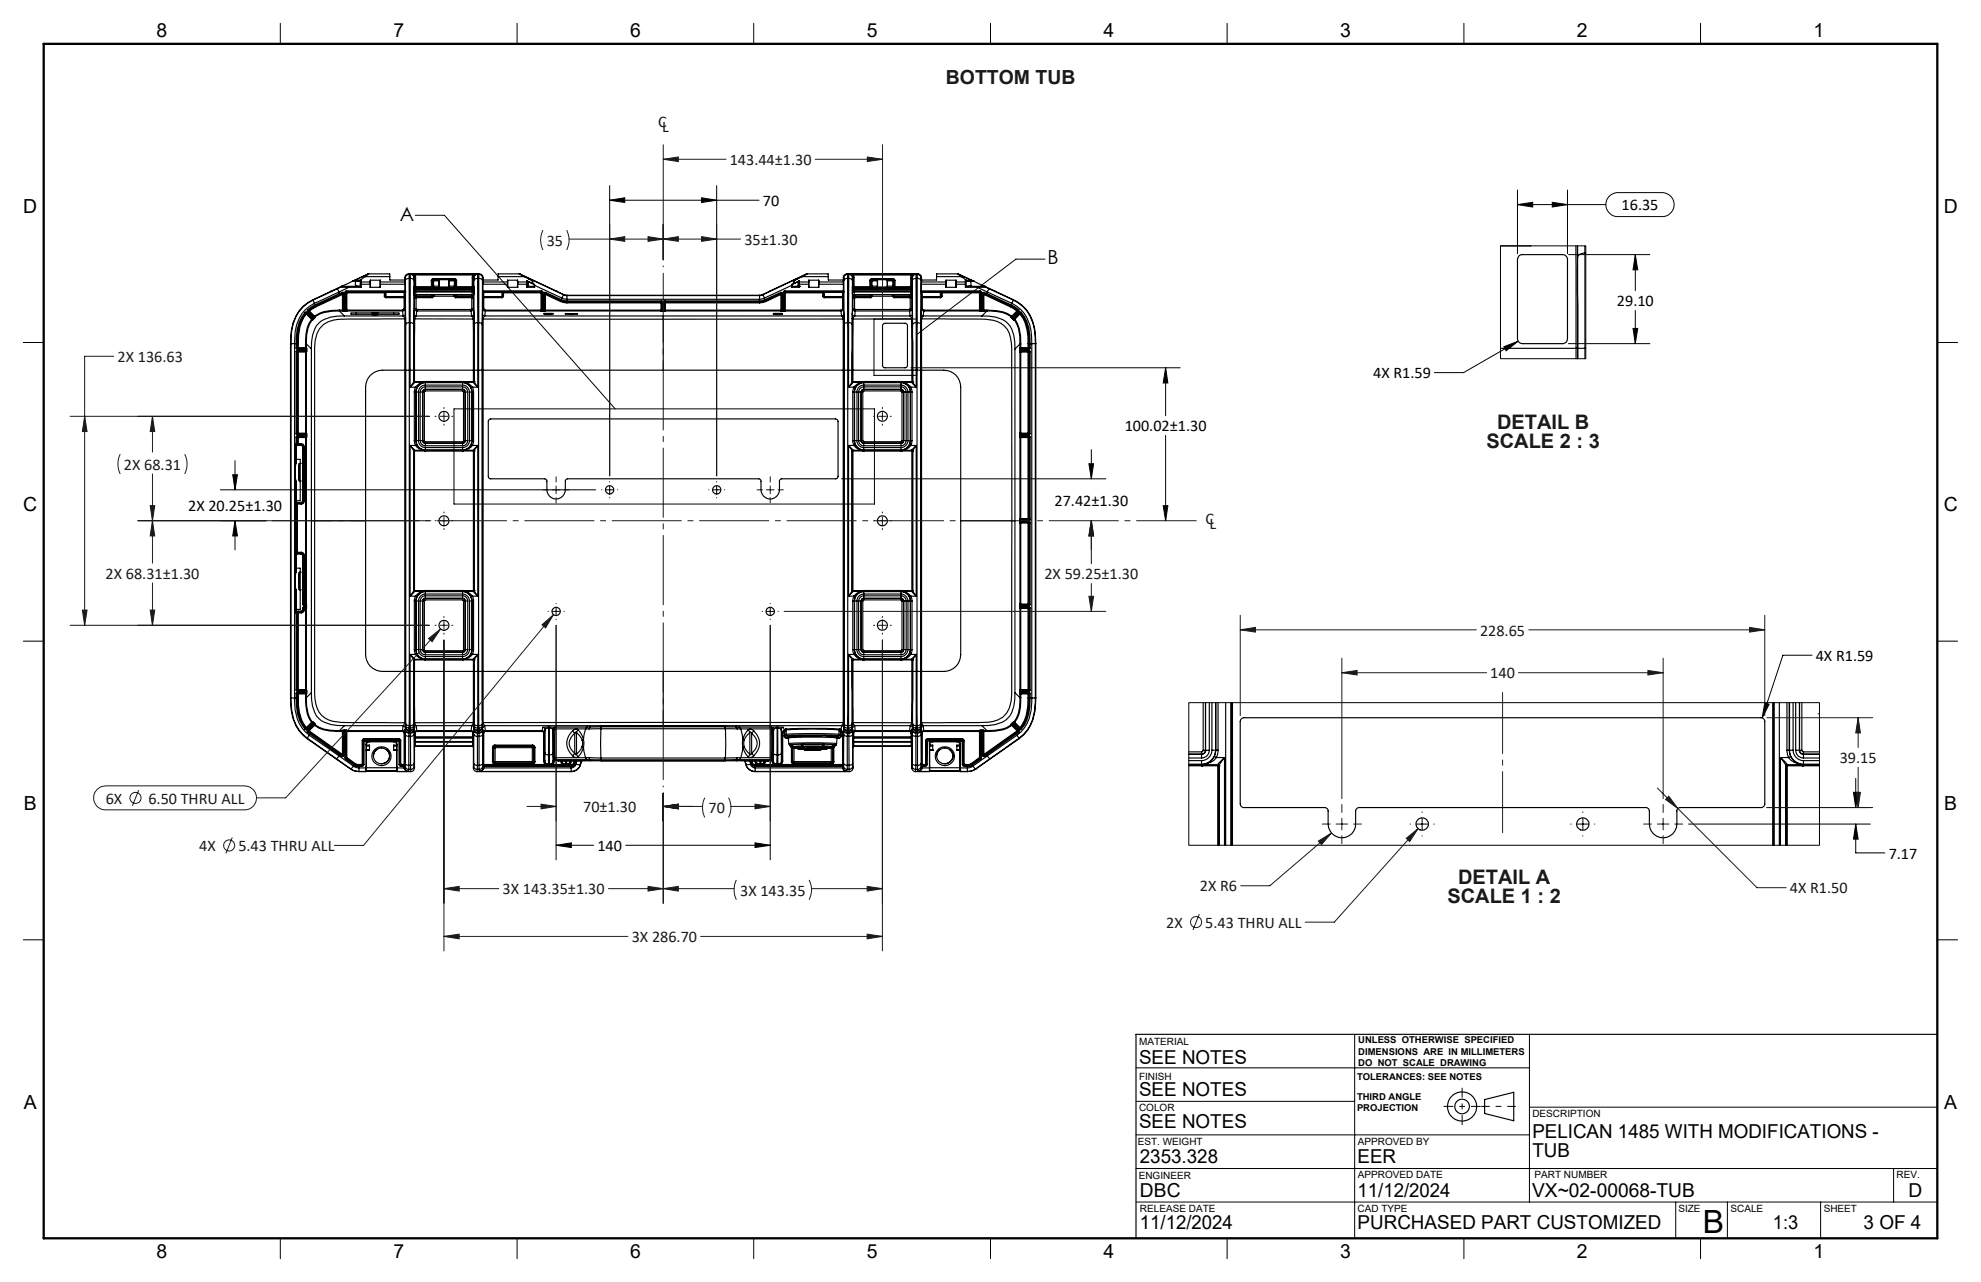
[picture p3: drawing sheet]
<svg xmlns="http://www.w3.org/2000/svg" width="432mm" height="279mm" viewBox="0 0 432 279" stroke-linecap="round" stroke-linejoin="round" font-family="sans-serif">
<defs><g id="words">
<text font-size="7" x="371.2" y="268.7">B</text>
<g font-size="4.4" fill="#191924">
<text x="326.3" y="93.5">DETAIL B</text>
<text x="324" y="97.6">SCALE 2 : 3</text>
<text x="315.5" y="196.8">SCALE 1 : 2</text>
<text x="317.8" y="192.6">DETAIL A</text>
</g>
<g font-size="4.2">
<text x="34.1" y="8.1">8</text>
<text x="85.7" y="8.1">7</text>
<text x="137.3" y="8.1">6</text>
<text x="188.9" y="8.1">5</text>
<text x="240.5" y="8.1">4</text>
<text x="292.1" y="8.1">3</text>
<text x="343.7" y="8.1">2</text>
<text x="395.3" y="8.1">1</text>
<text x="5.1" y="46.4">D</text>
<text x="423.7" y="46.4">D</text>
<text x="87.2" y="48.1">A</text>
<text x="228.3" y="57.6">B</text>
<text x="5.1" y="111.4">C</text>
<text x="423.7" y="111.4">C</text>
<text x="5.2" y="176.5">B</text>
<text x="423.8" y="176.5">B</text>
<text x="248.3" y="232">SEE NOTES</text>
<text x="248.3" y="238.9">SEE NOTES</text>
<text x="5.2" y="241.6">A</text>
<text x="248.3" y="245.9">SEE NOTES</text>
<text x="423.8" y="241.6">A</text>
<text x="334" y="248">PELICAN 1485 WITH MODIFICATIONS -</text>
<text x="248.5" y="253.4">2353.328</text>
<text x="295.9" y="253.4">EER</text>
<text x="334" y="252">TUB</text>
<text x="248.5" y="260.9">DBC</text>
<text x="295.9" y="260.8">11/12/2024</text>
<text x="334" y="260.8">VX~02-00068-TUB</text>
<text x="416" y="260.9">D</text>
<text x="248.5" y="267.9">11/12/2024</text>
<text x="295.9" y="267.9">PURCHASED PART CUSTOMIZED</text>
<text x="386.5" y="267.9">1:3</text>
<text x="406.2" y="267.9">3 OF 4</text>
<text x="34.1" y="274.2">8</text>
<text x="85.7" y="274.2">7</text>
<text x="137.3" y="274.2">6</text>
<text x="188.9" y="274.2">5</text>
<text x="240.5" y="274.2">4</text>
<text x="292.1" y="274.2">3</text>
<text x="343.7" y="274.2">2</text>
<text x="395.3" y="274.2">1</text>
</g>
<text font-size="4.2" fill="#191924" x="206.2" y="18.3">BOTTOM TUB</text>
<g font-size="3.5" fill="#191924">
<text x="143.5" y="27.7">C</text>
<text x="144.3" y="28.7">L</text>
<text x="159.1" y="36">143.44±1.30</text>
<text x="119.2" y="53.6">35</text>
<text x="162.3" y="53.3">35±1.30</text>
<text x="25.6" y="78.9">2X 136.63</text>
<text x="27" y="102.4">2X 68.31</text>
<text x="262.8" y="114.2">C</text>
<text x="263.6" y="115.2">L</text>
<text x="23" y="126.1">2X 68.31±1.30</text>
<text x="227.6" y="126.3">2X 59.25±1.30</text>
<text x="322.6" y="138.5">228.65</text>
<text x="324.8" y="147.9">140</text>
<text x="401" y="166.3">39.15</text>
<text x="23" y="175.2">6X</text>
<text x="32.3" y="175.2">6.50 THRU ALL</text>
<text x="127.1" y="177">70±1.30</text>
<text x="154.4" y="177.2">70</text>
<text x="43.4" y="185.5">4X</text>
<text x="52" y="185.5">5.43 THRU ALL</text>
<text x="109.5" y="194.9">3X 143.35±1.30</text>
<text x="161.3" y="195.2">3X 143.35</text>
<text x="261.5" y="194.3">2X R6</text>
<text x="390.1" y="194.7">4X R1.50</text>
<text x="254.2" y="202.2">2X</text>
<text x="262.7" y="202.2">5.43 THRU ALL</text>
<text x="137.7" y="205.3">3X 286.70</text>
</g>
<g font-size="3.5">
<text x="166.3" y="44.9">70</text>
<text x="353.5" y="45.9">16.35</text>
<text x="352.4" y="66.8">29.10</text>
<text x="299.3" y="82.5">4X R1.59</text>
<text x="245.2" y="94">100.02±1.30</text>
<text x="41" y="111.4">2X 20.25±1.30</text>
<text x="229.9" y="110.3">27.42±1.30</text>
<text x="395.8" y="144.1">4X R1.59</text>
<text x="130.2" y="185.5">140</text>
<text x="411.7" y="187.1">7.17</text>
</g>
<g font-size="2.2">
<text x="248.3" y="227.6">MATERIAL</text>
<text x="248.3" y="235.3">FINISH</text>
<text x="248.3" y="242.1">COLOR</text>
<text x="334" y="243.4">DESCRIPTION</text>
<text x="248" y="249.5">EST. WEIGHT</text>
<text x="296" y="249.5">APPROVED BY</text>
<text x="248.2" y="257">ENGINEER</text>
<text x="296" y="256.8">APPROVED DATE</text>
<text x="334.5" y="256.8">PART NUMBER</text>
<text x="413.4" y="256.8">REV.</text>
<text x="248.5" y="264">RELEASE DATE</text>
<text x="295.9" y="264">CAD TYPE</text>
<text x="365.8" y="264">SIZE</text>
<text x="377.2" y="264">SCALE</text>
<text x="397.5" y="264">SHEET</text>
</g>
<g font-size="2.1">
<text x="296.1" y="227.3">UNLESS OTHERWISE SPECIFIED</text>
<text x="296.1" y="229.8">DIMENSIONS ARE IN MILLIMETERS</text>
<text x="296.1" y="232.3">DO NOT SCALE DRAWING</text>
<text x="295.8" y="235.3">TOLERANCES: SEE NOTES</text>
<text x="295.8" y="239.6">THIRD ANGLE</text>
<text x="295.8" y="242.1">PROJECTION</text>
</g>
</g></defs>
<g fill="none" stroke="#000" stroke-width=".25">
<path d="M80.3 59.7l-1 .5M80.3 59.7h.1M80.3 59.7l-3.3 1.5M89 59.7a.78 .78 0 0 0-.7 .8M89 59.7l.2 .1M89 59.7h15.5M89.2 59.8v.9M89.2 59.8a.78 .78 0 0 0-.8 .8M89.2 59.8h.2M89.4 59.8v.9M89.4 59.8a.85 .85 0 0 1 .8 .8M89.5 59.7a.85 .85 0 0 1 .8 .8"/>
<path d="M89.5 59.7h1v.2M89.5 59.7l1 .2M89.5 59.7l-.1 .1M90.5 59.9l.1 .6M90.5 59.9h12.6M103.1 59.9l-.2 .6M104 59.7a.85 .85 0 0 0-.8 .8M104 59.7h-.9v.2M104 59.7l-.9 .2M104 59.7l.1 .1M104.1 59.8v.9M104.1 59.8a.85 .85 0 0 0-.8 .8"/>
<path d="M104.1 59.8h.3M104.4 59.8v.9M104.4 59.8a.78 .78 0 0 1 .8 .8M104.5 59.7a.85 .85 0 0 1 .8 .8M104.5 59.7l-.1 .1M113.2 59.7l1.1 .6M113.2 59.7h.1M113.2 59.7h-4.6v.6M113.3 59.7l1.1 .6M113.3 59.7l9.6 4.5M175.8 59.7l-1.1 .6M175.8 59.7l-9.6 4.5"/>
<path d="M175.8 59.7h.1M175.9 59.7l-1.1 .6M175.9 59.7h4.6v.6M184.6 59.7a.78 .78 0 0 0-.8 .8M184.6 59.7l.1 .1M184.6 59.7h15.5M184.7 59.8a.78 .78 0 0 0-.8 .8M184.7 59.8v.9M184.7 59.8h.3M185 59.8v.9M185 59.8a.85 .85 0 0 1 .8 .8M185.1 59.7a.85 .85 0 0 1 .8 .8"/>
<path d="M185.1 59.7h.9v.2M185.1 59.7l.9 .2M185.1 59.7l-.1 .1M186 59.9l.2 .6M186 59.9h12.6M198.6 59.9l-.1 .6M199.6 59.7a.85 .85 0 0 0-.8 .8M199.6 59.7h-1v.2M199.6 59.7l-1 .2M199.6 59.7l.1 .1M199.7 59.8v.9M199.7 59.8a.85 .85 0 0 0-.8 .8"/>
<path d="M199.7 59.8h.3M200 59.8l-.1 .9M200 59.8a.78 .78 0 0 1 .7 .8M200.1 59.7a.85 .85 0 0 1 .8 .8M200.1 59.7l-.1 .1M208.7 59.7h.1M208.8 59.7h-4.6v.6M208.8 59.7l.7 .6M208.8 59.7l1 .5M208.8 59.7l3.3 1.5M327.1 53.6h6.6M331.1 55.7l.6-.2h9.2a1.14 1.14 0 0 1 .8 1.1v17.2a1.01 1.01 0 0 1-1.1 1.1h-8.8a1.07 1.07 0 0 1-1-1.1v-17.2z"/>
<path d="M343.5 53.6v22.3M343.9 56.1v19.8M343.9 56.1v-2.5v22.3M345.4 53.6l.1 1.6M345.5 55.2v20.7M345.5 55.2a1.43 1.43 0 0 0-1.6 .9M345.5 55.2h.2M63.3 74.9h.1M63.3 74.9v77.2M63.4 74.9h.8M63.4 74.9v77.2M64.2 74.9h.4"/>
<path d="M64.2 74.9v77.2M64.6 74.9h.2M64.6 75.8l.3 .4M64.6 76.7h.2M64.6 75.8h.2M64.6 74.9v.9M64.6 76.7v17.8M64.8 75.8l.1 .2M64.8 74.9h.1M64.8 74.9v.9M64.8 76.7v17.8M64.8 76.7h.1"/>
<path d="M64.8 75.8l.2 .2M64.8 74.9h.2M64.8 76.7h.2M64.8 75.8h.2M64.8 75.8h.1M64.8 76.7v17.7M64.9 76.3v.2M64.9 76.3l-.3 .4M64.9 76.3h.7M64.9 76.2h.7M64.9 76v.2M64.9 76.5l-.1 .2"/>
<path d="M64.9 76.5h.8M64.9 76h.8M64.9 76.5l.1 .1M65 76.6l-.2 .1M65 76.6v.1M65 75.8v.2M65 76h-.1M65 76h1.6M65 76.6h1.6M65 76.7h1.6M65 74.9v.9M65 76.7v17.7"/>
<path d="M65 75.8h1.6M65.6 76.2h.3M65.6 76.3h.3M65.6 76.3l.1 .2M65.6 76.2v.1M65.7 76.5h.2M65.7 76h.2M65.7 76l-.1 .2M65.9 76v.2M65.9 76.3v.2M65.9 76.2v.1M65.9 76.5h.8"/>
<path d="M65.9 76.3h.8M65.9 76h.8M65.9 76.2h.8M66.5 68.1a9.1 9.1 0 0 0-1.9 6.8M66.5 68.1l.1 .1M66.6 76.6l.2 .1M66.6 75h.2M66.6 76.6v.1M66.6 75.8h.2M66.6 75.8v.2M66.6 76.7h.2M66.6 76h.1"/>
<path d="M66.6 75v.8M66.6 76.7v17.7M66.6 68.2a9.2 9.2 0 0 0-1.8 6.7M66.6 68.2v.1M66.6 68.3a7.6 7.6 0 0 0-1.7 4.8l-.1 1.8M66.6 68.2h.3M66.6 68.3h.3M66.6 68.3l.2 .1M66.7 76.5l.2 .1M66.7 76.3v.2M66.7 76.3h.2M66.7 76v.2"/>
<path d="M66.7 76.5l-.1 .1M66.8 75.8l-.2 .2M66.8 68.4a8.8 8.8 0 0 0-1.8 6.5M66.8 75l1.1 1.1M66.8 75v.8M66.8 76.7v17.7M66.8 75.8l.1 .1M66.8 68.4l1.1 1.2M66.9 76.3v.3M66.9 75.9v.3M66.9 76.2h-.2M66.9 75.9l-.2 .1"/>
<path d="M66.9 76.2v.1M66.9 76.6l-.1 .1M66.9 68.2v.1M66.9 68.3l-.1 .1M66.9 68.2l.5 .5M66.9 68.3l1.2 1.2M67 68.1l.5 .4M67 68.1h-.5M67 68.1l-.1 .1M67.1 68l.5 .5M67.1 67.5l-.1 .3 .1 .2M67.1 67.5l.1 .1"/>
<path d="M67.2 67.9l-.1 .1M67.2 67.9h.1M67.2 67.9l.5 .5M67.2 67.6l.1 .1M67.2 67.6v.3M67.3 67.9l1.2 1.1M67.3 67.7v.2M67.3 67.7l.2 .1M67.4 68.7l.8 .8M67.5 67.8l-.2 .1M67.5 67.8l1.1 1.1M67.5 68.5l-.1 .2"/>
<path d="M67.5 68.5l.8 .9M67.6 68.5h-.1M67.6 68.5l.1 .2M67.7 68.4l-.1 .1M67.7 68.4l.2 .1M67.7 68.7l-.1 .2M67.7 68.7l.7 .6M67.9 68.5l-.2 .2M67.9 76.1v74.9M67.9 68.5l.6 .7M67.9 69.6a7.6 7.6 0 0 0-1.3 5.4M67.9 69.6l.2 .1"/>
<path d="M68.1 69.7a8.6 8.6 0 0 0-1.3 5.3M68.1 69.7h.1M68.1 69.5h.1M68.1 69.5v.2M68.1 69.5l-.2 .1M68.2 69.5v.2M68.2 65.3a8.5 8.5 0 0 0-4.8 8.2l-.1 1.4M68.2 65.3v.1M68.2 65.4a8.4 8.4 0 0 0-4.7 8.1l-.1 1.4M68.2 65.4l.3 .7M68.3 69.4l-.1 .1M68.3 69.4l.1 .1"/>
<path d="M68.4 69.5l-.2 .2M68.4 69.3l.1 .1M68.5 69.2l-.1 .1M68.5 69.2h.2M68.5 69v.2M68.5 69h.2M68.5 69.4l-.1 .1M68.5 66.1a7.4 7.4 0 0 0-4.2 6.1l-.1 2.7M68.6 68.9l.1 .1M68.6 68.9l-.1 .1M68.7 69v.2M68.7 66.4l-1.6 1.1"/>
<path d="M68.7 66.4l.1 .2M68.7 69.2l-.2 .2M68.8 66.6l-1.6 1M68.8 66.6v.1M68.8 66.7l-1.5 1M68.8 66.7l.1 .2M68.8 66.7h.1M68.9 66.9l-1.4 .9M73.4 63l-5.2 2.4M73.4 63l.5 .6M73.9 63.6l-5.4 2.5M73.9 64l-5.2 2.4"/>
<path d="M73.9 64l.1 .2M73.9 63.6v.4M74 67.8a8 8 0 0 0-5.3 1.2M74 64.2l-5.2 2.4M74 67.6a7.7 7.7 0 0 0-5.4 1.3M74 67.6v.2M74 67.8h.6M74 67.8l1.1 1.1M74 67.6h.6M74.3 62.6h1.8M74.3 62.6l-.9 .4M74.4 62.4l-6.2 2.9"/>
<path d="M74.4 62.4h.1M74.4 62.4l-.1 .2M74.6 63.7h.2l.2 .3M74.6 63.7v.2M74.6 64l.2 .2M74.6 64v.2M74.6 63.7l-.7 .3M74.6 64l-5.8 2.7M74.6 63.9l.3 .2M74.6 67.6v.2M74.6 64.2h.2M74.6 67.6h.2"/>
<path d="M74.6 67.8l.2 .1M74.6 63.9l-.6 .3M74.6 63.9v.1M74.6 64.2l-5.7 2.7M74.6 64.2v3.4M74.8 67.9h.2M74.8 67.6l-.2 .2M74.8 67.6l.1 .1M74.8 64.2v3.4M74.9 67.7l-.1 .2M74.9 67.7h.2M74.9 66.6v.3"/>
<path d="M74.9 66.9h.2M74.9 64.1v2.5M74.9 66.9v.8M74.9 64.1l-.1 .1M75 64l-.1 .1M75 67.9h.2M75 64l.1 2.6M75.1 68.9a7.7 7.7 0 0 0-5.6 1.5 6.2 6.2 0 0 0-1.6 4.2v1.5M75.1 67.7l-.1 .2M75.1 66.6v.3M75.1 66.6h-.2M75.1 68.9h12.8"/>
<path d="M75.1 66.9h.1M75.1 66.6h.1M75.1 66.9v.8M75.2 67.7v.2M75.2 67.7h.2M75.2 66.6v.3M75.2 66.6h.2M75.2 66.9h.2M75.2 66.9v.8M75.2 67.9h.3M75.2 63.7h.2M75.2 63.7v2.9"/>
<path d="M75.4 67.7l.1 .2M75.4 66.6v.3M75.4 66.9v.8M75.4 63.7v2.9M75.4 63.7v.1M75.4 67.6l.2 .2M75.4 67.6h.2M75.4 63.8h.2M75.4 67.6v.1M75.4 63.8v3.8M75.5 63.4l-.3 .3M75.5 63.4v.2"/>
<path d="M75.5 63.6l-.1 .1M75.5 63.6h12.8M75.5 63.4h12.8M75.5 63.6h.1M75.6 63.6l-.2 .2M75.6 63.6v.2M75.6 67.6v.2M75.6 67.8h12.1M75.6 67.8l-.1 .1M75.6 63.6h8.2M75.6 67.6h12.1M75.6 63.8h8.2"/>
<path d="M75.6 63.8v3.8M76.1 62.6h2.6M76.1 62.6l-2.2 1M77 61.2h.1M77 61.2l-2.6 1.2M77 61.2h1.4l-.9 .2v.9l.9 .1h-4M77.4 61.1l-.4 .1M77.7 68.2h-1.2v.3h1.2M77.7 68.5h8.1M77.7 68.2h8.1M77.7 68.2v.3M78.5 61.1h-1.1"/>
<path d="M78.5 61.2v1.2M78.5 61.1h.2M78.7 61.1v1.5M78.7 61.5v.4M78.7 61.9h2M78.7 61.1v.4M78.7 61.9v.7M78.7 61.5h2M79.3 60.2l-1.9 .9M79.3 60.2l.3 .1M79.6 60.3l-1.1 .8M79.6 60.3l.7-.6h4.6v.6"/>
<path d="M79.6 60.3h5.3M80.7 62.6h2.2M80.7 61.9v.7M80.7 61.1v1.5M80.7 61.5v.4M80.7 61.1v.4M80.7 61.1h2.2M81.1 68.5l1.3 .1zM81.1 68.1l1.3 .1zM82.9 61.1v1.5M82.9 61.5v.4M82.9 61.9h5.4"/>
<path d="M82.9 61.1v.4M82.9 61.9v.7M82.9 61.5h5.4M83.8 63.6l.2 .2h-.2M83.8 63.6v.2M83.8 64.6l.3 .3M83.8 63.8v.8M83.8 63.6l.3 .1M83.8 63.6l.2 .2M83.8 63.6h.1M84 64.5l.1 .2M84 63.8v.7h-.2"/>
<path d="M84 64.5l-.2 .1M84 63.8v.7M84.1 64.7v.2M84.1 64.7h4M84.1 64.7h.1M84.1 64.9h4M84.1 63.7l-.1 .1M84.1 63.7v1M84.1 63.7h4M84.9 60.3l.1 .7h3.3M85.8 68.2h1.2v.3h-1.2M85.8 68.2v.3"/>
<path d="M87.7 67.6v.2M87.7 67.8l.2 1.1M87.9 68.9l.3 .6M88.1 64.7l.1 .1M88.1 63.7v1M88.1 64.7l.1 .1-.1 .1M88.1 67.3h.1M88.1 64.7v.2M88.1 67.3l-.1 .2-.3 .1M88.1 64.7h.1M88.1 64.9v2.4M88.2 69.5v11.2"/>
<path d="M88.2 69.5h-12.3a8.3 8.3 0 0 0-5.4 1.2 6.2 6.2 0 0 0-1.9 5.1v37.7M88.2 67.3l-.2 .4-.3 .1M88.2 63.6l-.1 .1M88.2 67.3l.2 1.1M88.2 64.8v2.5M88.3 63.6l-.1 1.2M88.3 63.6h.1M88.3 63.4v.2M88.3 61.5v.4M88.3 60.5v1M88.3 61.9v1.5M88.3 60.5l.1 .1"/>
<path d="M88.4 60.6v.5M88.4 68.4v1M88.4 68.4l-.2 .3-.3 .2M88.4 61.1v9.7M88.4 70.8v9.9M88.4 69.4v11.3M88.4 69.4l-.2 .1M89.2 60.7h-.5l-.3 .4M89.2 60.7v9.6M89.2 60.7h.2M89.2 70.3v10.4M89.2 70.3a.68 .68 0 0 0-.8 .5"/>
<path d="M89.2 70.3h.2M89.4 70.3v10.4M89.4 70.3l.5 .1 .3 .4M89.4 60.7h.5l.3 .4M89.4 60.7v9.6M90.2 70.8v9.9M90.2 68.4v1M90.2 69.4v11.3M90.2 69.4l.2 .1M90.2 68.4l.1 .3 .4 .2M90.2 62.5v.6M90.2 63.4v.6"/>
<path d="M90.2 60.6v.5M90.2 62.5l.4 .3M90.2 63.1h.4M90.2 63.4h.4M90.2 63.1v.3M90.2 64l.1 .6M90.2 61.1v9.7M90.3 64.6v.3M90.3 67.3l-.1 1.1M90.3 67.3l.2 .3 .3 .2M90.3 62.4l.4 .3M90.3 60.5h.3"/>
<path d="M90.3 62.4h.3M90.3 67.3h.4M90.3 60.5v1.9M90.3 64.9v2.4M90.3 60.5l-.1 .1M90.3 62.4l-.1 .1M90.4 69.5l-.1 11.2M90.4 69.5h12.8M90.6 62.8v.3M90.6 63.4v.2M90.6 63.6l-.3 .2-.1 .2M90.6 63.1v.3"/>
<path d="M90.6 63.4h12.4M90.6 63.1h12.4M90.6 63.6h12.4M90.6 62.8h12.4M90.6 63.6l.1 .6M90.6 62.4l.1 .1M90.6 60.5v1.9M90.7 62.5v.2M90.7 62.7l-.1 .1M90.7 62.7h3.4M90.7 62.5h3.4M90.7 64.2l-.4 .4"/>
<path d="M90.7 64.3l-.4 .3M90.7 64.2v.1M90.7 64.3v.4M90.7 64.7l-.4 .2M90.7 67.3l.1 .2M90.7 64.7l-.4 .3M90.7 64.7h.1M90.7 64.9l-.4 .1M90.7 64.7v.2M90.7 64.9h.1M90.7 64.9v2.4M90.7 64.2h3.5"/>
<path d="M90.7 64.7h3.5M90.7 64.3h3.5M90.7 64.9h3.5M90.7 68.9l-.3 .6M90.7 68.9h12.1M90.8 67.8l-.1 1.1M90.8 67.5v.3M90.8 67.8h11.9M90.8 67.5h11.9M94 61.1h.3M94 61.1l.1 1.4M94.1 62.7h.4"/>
<path d="M94.1 62.5v.2M94.1 62.5l.2 .1M94.2 64.2h.5M94.2 64.3l.2 .2M94.2 64.2v.1M94.2 64.3v.4M94.2 64.7v.2M94.2 64.7h.1M94.3 62.6l.2 .1M94.3 61.1v1.5M94.3 61.1v.1M94.3 62.4v.1"/>
<path d="M94.3 62.5l.2 .2M94.3 61.2h.2M94.3 61.2v1.2M94.3 62.5v.1M94.4 64.6l-.2 .1M94.4 64.5h.1M94.4 64.5l.1 .1M94.4 64.6h.1M94.4 64.5v.1M94.4 60.7l-.4 .4M94.4 60.7v.3M94.4 61l-.1 .1"/>
<path d="M94.4 60.7h4.7M94.4 61h4.7M94.4 61l.1 .1M94.5 62.7h.1M94.5 62.7h4.6M94.5 61.1l-.2 .1M94.5 62.4h-.2M94.5 62.4v.3M94.5 61.1v.1M94.5 64.6l-.3 .3M94.5 61.1h1.2M94.5 62.4h1.2"/>
<path d="M94.5 61.2v1.2M94.5 64.5v.1M94.5 61.2h1.2M94.5 64.6h4.5M94.7 64.2l-.3 .3M94.7 64.2l-.2 .3M94.7 64.2h4.1M95.7 62.4v.1M95.7 61.1v.1M95.7 62.5h2.2M95.7 61.2v1.2M97.9 62.4v.1"/>
<path d="M97.9 61.1v1.4M97.9 61.1v.1M97.9 61.1h1.2M97.9 62.4h1.1M97.9 61.2v1.2M97.9 61.2h1.2M98.8 64.2h.5M98.8 64.2l.4 .3M98.8 64.2l.2 .3M99 62.4l.1 .3 .1-.2M99 62.4h.2M99 64.5h.2"/>
<path d="M99 64.6l.3 .3M99 64.5v.1M99.1 61.1l.1 .1M99.1 61.2h.1M99.1 61.1v.1M99.1 61.2l-.1 1.2M99.1 62.7h.4M99.1 60.7l.4 .4M99.1 61l.1 .1M99.1 60.7v.3M99.1 61v.1M99.2 62.4v.1"/>
<path d="M99.2 64.6l.1 .1M99.2 64.5h.1M99.2 64.5l-.2 .1M99.2 64.6h-.2M99.2 61.2v1.2M99.2 64.5v.1M99.2 62.5v.1M99.2 62.6l-.1 .1M99.2 61.1h.3M99.2 61.1v1.5M99.2 61.1v.1M99.3 64.2v.1"/>
<path d="M99.3 64.3l-.1 .2M99.3 64.3v.4M99.3 64.7v.2M99.3 64.2h3.6M99.3 64.7h3.5M99.3 64.3h3.6M99.3 64.7h3.6M99.3 64.7h.1M99.3 64.9h3.5M99.5 62.5v.2M99.5 62.5l-.3 .1M99.5 62.7h3.4"/>
<path d="M99.5 62.5h3.4M99.5 61.1v1.4M102.7 67.8l.1 1.1M102.7 67.5v.3M102.8 68.9l.4 .6M102.8 64.7l.4 .2M102.8 67.3l-.1 .2M102.8 67.3h.4M102.8 64.9l.4 .1M102.8 64.9h.1M102.8 64.7v.2M102.8 64.9v2.4"/>
<path d="M102.9 64.2l.3 .1v.3M102.9 62.5v.2M102.9 64.3l-.1 .4M102.9 64.3l.3 .3M102.9 64.2v.1M102.9 64.7l.3 .3M102.9 64.7l-.1 .2M102.9 62.7l.1 .1M102.9 60.5h.3M102.9 62.4h.3M102.9 62.4v.1M102.9 60.5v1.9"/>
<path d="M103 63.1h.3M103 63.4h.3M103 63.4v.2M103 63.6l.3 .2v.2M103 62.8v.3M103 63.1v.3M103 63.6l-.1 .6M103.2 69.5v11.2M103.2 67.3l.1 1.1M103.2 64.6v.3M103.2 67.3l-.2 .4-.3 .1M103.2 62.4l-.1 .3h-.2"/>
<path d="M103.2 60.5v1.9M103.2 64.9v2.4M103.2 62.4l.1 .1M103.2 60.5l.1 .1M103.3 60.6v.5M103.3 63.4v.6M103.3 62.5v.6M103.3 62.5l-.1 .3h-.2M103.3 63.1v.3M103.3 61.1v9.7M103.3 64l-.1 .6M103.3 70.8l.1 9.9"/>
<path d="M103.3 69.4l.1 11.3M103.3 68.4v1M103.3 69.4l-.1 .1M103.3 68.4v.3l-.5 .2M104.1 60.7l-.6 .1-.2 .3M104.1 60.7v9.6M104.1 60.7h.3M104.1 70.3v10.4M104.1 70.3l-.4 .1-.4 .4M104.1 70.3h.3M104.4 70.3l-.1 10.4M104.4 70.3a.67 .67 0 0 1 .7 .5"/>
<path d="M104.4 60.7a.68 .68 0 0 1 .8 .4M104.4 60.7v9.6M105.1 70.8v9.9M105.2 68.4v1M105.2 69.4l-.1 11.3M105.2 60.6v.5M105.2 69.4l.1 .1M105.2 68.4l.1 .3 .4 .2M105.2 61.1l-.1 9.7M105.3 63.4v.2M105.3 61.9v1.5M105.3 63.6h12.7"/>
<path d="M105.3 63.4h12.7M105.3 61.9h5.3M105.3 61.5v.4M105.3 63.6v1.2M105.3 69.5v11.2M105.3 69.5l39.3 .1M105.3 67.3l.2 .4 .3 .1M105.3 63.6h.1M105.3 63.6l.1 .1M105.3 67.3h.1M105.3 60.5l-.1 .1M105.3 60.5v1"/>
<path d="M105.3 64.8v2.5M105.3 67.3l-.1 1.1M105.3 61.5h5.3M105.4 63.7v1M105.4 64.7l-.1 .1M105.4 64.7l-.1 .1 .1 .1M105.4 64.7v.2M105.4 67.3l.2 .2 .2 .1M105.4 64.7h.1M105.4 64.9v2.4M105.4 63.7h4M105.4 64.7h4"/>
<path d="M105.4 64.9h4M105.7 68.9l-.4 .6M105.7 68.9h77.7M105.8 67.6v.2M105.8 67.8h12.1M105.8 67.8l-.1 1.1M105.8 67.6h12.1M108.6 60.3h5.7M108.6 60.3l-.1 .7h-3.2M109.4 63.7l.2 .1M109.4 63.7v1M109.4 64.7v.2"/>
<path d="M109.4 64.7h.1M109.6 63.8v.7h.1M109.6 64.5l-.2 .2M109.6 64.5l.1 .1M109.6 63.8v.7M109.7 63.6l-.3 .1M109.7 63.6l-.1 .2M109.7 63.6l-.1 .2h.1M109.7 63.6v.2M109.7 64.6l-.3 .3M109.7 63.6h8.2M109.7 63.6h.1"/>
<path d="M109.7 63.8v.8M109.7 63.8h8.2M110.6 61.1v1.5M110.6 61.5v.4M110.6 62.6h2.3M110.6 61.1v.4M110.6 61.9v.7M110.6 61.1h2.2M112.8 61.1l.1 1.5M112.8 61.1l.1 .4M112.9 61.5v.4M112.9 61.9h2"/>
<path d="M112.9 61.9v.7M112.9 61.5h2M114.3 60.3l1 .5M114.4 60.3h-.1M114.4 60.3l1 .4M114.9 61.5v.4M114.9 62.6h1.6M114.9 61.2v.3M114.9 61.9v.7M114.9 61.2v.1M114.9 61.2l.8 .4M114.9 61.3v1.1"/>
<path d="M114.9 62.4h.1M114.9 61.3h.2zM114.9 62.4v.2M114.9 62.4h1.6M114.9 61.3h.1M115.3 60.8l.8 .5v.2l-.4 .1M115.4 60.7l.7 .6 .1 .2-.3 .2M115.4 60.7l-.1 .1M115.4 60.7l7.5 3.6M115.7 61.6l.2 .1M115.9 61.7l.6 .3M116.5 62v.4"/>
<path d="M116.5 62l-1.4-.5a.7 .7 0 0 1-.2 .9M116.5 62.4v.2M116.5 62v.2M116.5 62.2v.4M116.5 62.2l5.9 2.7M116.5 62h.1M117.9 63.6l.2 .2M117.9 67.6v.2M117.9 67.6h.2M117.9 63.6v.2M117.9 63.8h.2M117.9 67.8l.1 .1"/>
<path d="M117.9 63.8v3.8M118 63.4l.3 .1v.2M118 63.6l.2 .1M118 63.4v.2M118 63.6h-.1M118 67.9h.3M118.1 67.6l-.2 .2M118.1 67.6l.1 .1M118.1 63.8v3.8M118.2 67.7l-.2 .2M118.2 67.7h.2M118.2 66.9h.2"/>
<path d="M118.2 66.6v.3M118.2 63.7v2.9M118.2 66.9v.8M118.2 63.7l-.1 .1M118.3 63.7h-.1M118.3 67.9h.2M118.3 63.7l.1 2.9M118.4 67.7l-.1 .2M118.4 66.6v.3M118.4 66.6h-.2M118.4 66.9h.1M118.4 66.6h.1"/>
<path d="M118.4 66.9v.8M118.5 67.7v.2M118.5 67.7h.1M118.5 66.6v.3M118.5 66.9h.1M118.5 66.6h.1M118.5 66.9v.8M118.5 67.9h.3M118.5 64l.1 .1M118.5 64v2.6M118.6 68.3h1.9zM118.6 68.5h1.9z"/>
<path d="M118.6 67.7l.2 .2M118.6 66.6v.3M118.6 64.1v2.5M118.6 66.9v.8M118.6 64.1l.1 .1M118.7 67.6l.2 .2M118.7 67.6h.2M118.7 64.2h.2M118.7 67.6l-.1 .1M118.7 64.2v3.4M118.9 63.9l-.3 .2M118.9 67.6v.2"/>
<path d="M118.9 67.8h25.2M118.9 67.8l-.1 .1M118.9 63.9l3.4 1.6M118.9 63.9l.1 .1M118.9 67.6h25.2M118.9 64.2v3.4M118.9 64.2l3.3 1.5M119 63.7l-.4 .1-.1 .2M119 63.7l-.1 .2M119 64l-.3 .2M119 64l-.1 .2M119 63.7l3.3 1.6"/>
<path d="M119 64l3.2 1.5M122.2 65.7l1.4 .3M122.2 65.5l1.4 .4M122.2 65.5v.2M122.3 65.5l1.3 .3M122.3 65.5h-.1M122.3 65.3l1.3 .3M122.3 65.3v.2M122.4 64.9l1.2 .3M122.9 64.3l-.5 .6M122.9 64.3l.7 .1M122.9 64.2l.7 .1"/>
<path d="M122.9 64.2v.1M123.2 68.4h2.7zM123.6 64.4v.8M123.6 65.9v.1M123.6 65.2h42M123.6 64.4h42M123.6 65.9h20.5M123.6 64.3v.1M123.6 64.3h41.9M123.6 66h20.5M123.6 65.6v.2M123.6 65.6h20.5"/>
<path d="M123.6 65.8h20.5M123.6 65.8v.1M144.1 65.9l.2 .1M144.1 65.9v.1M144.1 67.6v.2M144.1 67.6h.2M144.1 66h.2M144.1 67.8l.1 .1M144.1 66v1.6M144.1 65.6h.3l.1 .3M144.1 65.8l.2 .1M144.1 65.6v.2"/>
<path d="M144.1 65.8v.1M144.2 67.9h.3M144.3 67.6l-.2 .2M144.3 67.6v.1M144.3 66v1.6M144.3 67.7l-.1 .2M144.3 67.7h.2M144.3 66.6v.3M144.3 66.9h.2M144.3 65.9v.7M144.3 66.9v.8M144.3 65.9v.1"/>
<path d="M144.5 67.9h.1M144.5 67.7v.2M144.5 66.6h-.2M144.5 66.6v.3M144.5 65.9h-.2M144.5 66.9h.1M144.5 66.6h.1M144.5 65.9v.7M144.5 66.9v.8M144.6 69.6v11.1M144.6 68.9v.7M144.6 67.7v.2"/>
<path d="M144.6 67.7h.2M144.6 66.6v.3M144.6 66.9h.2M144.6 66.6h.2M144.6 65.9h.2M144.6 65.9v.7M144.6 66.9v.8M144.6 67.9h.4M144.8 67.7l.2 .2M144.8 66.6v.3M144.8 65.9v.7M144.8 66.9v.8"/>
<path d="M144.8 65.9l.1 .1M144.9 67.6l.1 .2M144.9 66h.1M144.9 67.6h.1M144.9 67.6l-.1 .1M144.9 66v1.6M145 65.6h-.3l-.1 .3M145 65.8l-.2 .1M145 65.6v.2M145 65.6h20.5M145 65.8h20.5M145 65.8v.1"/>
<path d="M145 65.9l-.1 .1M145 65.9v.1M145 67.6v.2M145 67.8h25.2M145 67.8v.1M145 65.9h20.5M145 67.6h25.2M145 66h20.5M145 66v1.6M165.5 65.6v.2M165.5 65.8v.1M165.5 65.9v.1"/>
<path d="M165.5 64.3l.1 .1M165.6 64.4v.8M166.2 64.2l-.7 .1M166.2 64.2v.1M166.2 64.3l-.6 .1M166.2 64.3l.5 .6M166.7 64.9l-1.1 .3M166.8 65.3l-1.3 .3M166.8 65.3v.2M166.8 65.5l-1.3 .3M166.8 65.5h.1M166.9 65.5l-1.4 .4"/>
<path d="M166.9 65.5v.2M166.9 65.7l-1.4 .3M168.6 68.5h2zM168.6 68.3h2zM170.1 63.7h.3l.2 .3M170.1 63.7l.1 .2M170.1 64l.3 .2M170.1 64l.1 .2M170.1 63.7l-3.3 1.6M170.1 64l-3.2 1.5M170.2 63.9l.3 .2M170.2 64.2h.2"/>
<path d="M170.2 67.6h.2M170.2 67.6v.2M170.2 67.8l.1 .1M170.2 63.9l-3.4 1.6M170.2 63.9l-.1 .1M170.2 64.2v3.4M170.2 64.2l-3.3 1.5M170.3 67.9h.3M170.4 67.6l-.2 .2M170.4 67.6l.1 .1M170.4 64.2v3.4M170.5 67.7l-.2 .2"/>
<path d="M170.5 67.7h.1M170.5 66.6v.3M170.5 66.9h.1M170.5 64.1v2.5M170.5 66.9v.8M170.5 64.1l-.1 .1M170.6 64l-.1 .1M170.6 67.9h.2M170.6 64v2.6M170.6 67.7v.2M170.6 66.6v.3M170.6 66.6h-.1"/>
<path d="M170.6 66.9h.1M170.6 66.6h.1M170.6 66.9v.8M170.7 67.7l.1 .2M170.7 67.7h.2M170.7 66.6v.3M170.7 66.9h.2M170.7 66.6h.2M170.7 66.9v.8M170.8 67.9h.3M170.8 63.7h.1M170.8 63.7l-.1 2.9"/>
<path d="M170.9 67.7l.2 .2M170.9 66.6v.3M170.9 63.7v2.9M170.9 66.9v.8M170.9 63.7l.1 .1M171 67.6l.2 .2M171 67.6h.2M171 63.8h.2M171 67.6l-.1 .1M171 63.8v3.8M171.1 63.4l-.3 .3M171.1 63.6l-.2 .1"/>
<path d="M171.1 63.4v.2M171.1 63.6h12.7M171.1 63.4h12.7M171.1 63.6h.1M171.2 63.6l-.2 .2M171.2 63.6v.2M171.2 67.6v.2M171.2 67.8h12.1M171.2 67.8l-.1 .1M171.2 63.6h8.2M171.2 67.6h12.1M171.2 63.8h8.2"/>
<path d="M171.2 63.8v3.8M172.6 62v.2M172.6 62.6h1.6M172.6 62.2l-5.9 2.7M172.6 62.2v.4M172.6 62h.1M172.6 62v.4M172.6 62l1.4-.6v.1a.65 .65 0 0 0 .2 .9M172.6 62.4h1.6M172.6 62.4v.2M173.2 61.7l-.6 .3M173.4 61.6l-.2 .1"/>
<path d="M173.7 60.7l-.7 .6-.1 .2 .3 .2M173.7 60.7l.1 .1M173.7 60.7l-7.5 3.6M173.8 60.8l-.8 .5v.2l.4 .1M174.2 62.4h.1M174.2 61.3v1.1M174.2 61.3h-.2M174.2 62.4v.2M174.2 61.5v.4M174.2 61.9h2M174.2 61.2v.3M174.2 61.9v.7"/>
<path d="M174.2 61.2v.1M174.2 61.5h2.1M174.2 61.2l-.8 .4M174.7 60.3h.1M174.7 60.3l-1 .4M174.8 60.3h5.7M174.8 60.3l-1 .5M176.2 62.6h2.3M176.2 61.9v.7M176.3 61.1l-.1 1.5M176.3 61.5l-.1 .4M176.3 61.1h2.2"/>
<path d="M176.3 61.1v.4M178.5 61.1v1.5M178.5 61.5v.4M178.5 61.1v.4M178.5 61.9v.7M178.5 61.9h5.3M178.5 61.5h5.3M179.4 63.6l.1 .2h-.1M179.4 63.6v.2M179.4 64.6l.3 .3M179.4 63.8v.8M179.4 63.6l.3 .1"/>
<path d="M179.4 63.6l.1 .2M179.4 63.6h.1M179.5 64.5l.2 .2M179.5 63.8v.7h-.1M179.5 64.5l-.1 .1M179.5 63.8v.7M179.7 64.7v.2M179.7 64.7h4M179.7 64.7h.1M179.7 64.9h4M179.7 63.7l-.2 .1M179.7 63.7v1"/>
<path d="M179.7 63.7h4M180.5 60.3l.1 .7h3.2M183.3 67.6v.2M183.3 67.8l.1 1.1M183.4 68.9l.4 .6M183.7 64.7l.1 .1M183.7 63.7v1M183.7 64.7l.1 .1-.1 .1M183.7 67.3h.1M183.7 64.7v.2M183.7 67.3l-.1 .2-.3 .1M183.7 64.7h.1"/>
<path d="M183.7 64.9v2.4M183.8 69.5v11.2M183.8 67.3l-.2 .4-.3 .1M183.8 63.6l-.1 .1M183.8 67.3l.1 1.1M183.8 64.8v2.5M183.8 69.5l-39.2 .1M183.8 63.6v1.2M183.8 63.6h.1M183.8 63.4v.2M183.8 61.5v.4M183.8 60.5v1"/>
<path d="M183.8 61.9v1.5M183.8 60.5l.1 .1M183.9 60.6v.5M183.9 68.4l.1 1M183.9 68.4l-.1 .3-.4 .2M183.9 61.1l.1 9.7M184 70.8v9.9M184 69.4v11.3M184 69.4l-.2 .1M184.7 70.3l.1 10.4M184.7 70.3a.67 .67 0 0 0-.7 .5M184.7 60.7h-.4l-.4 .4"/>
<path d="M184.7 70.3h.3M184.7 60.7v9.6M184.7 60.7h.3M185 70.3v10.4M185 70.3l.4 .1 .4 .4M185 60.7l.6 .1 .2 .3M185 60.7v9.6M185.8 70.8l-.1 9.9M185.8 68.4v1M185.8 69.4l-.1 11.3M185.8 69.4l.1 .1M185.8 68.4l.1 .3 .4 .2"/>
<path d="M185.8 62.5v.6M185.8 63.4v.6M185.8 60.6v.5M185.8 63.1h.3M185.8 63.4h.3M185.8 62.5l.3 .3M185.8 63.1v.3M185.8 64l.1 .6M185.8 61.1v9.7M185.9 64.6v.3M185.9 67.3l.2 .4 .3 .1M185.9 62.4l.3 .3"/>
<path d="M185.9 60.5h.3M185.9 62.4h.3M185.9 67.3h.4M185.9 60.5v1.9M185.9 64.9v2.4M185.9 67.3l-.1 1.1M185.9 60.5l-.1 .1M185.9 62.4l-.1 .1M185.9 69.5v11.2M186.1 63.4v.2M186.1 63.6l-.3 .2v.2M186.1 62.8v.3"/>
<path d="M186.1 63.1v.3M186.1 63.4h12.4M186.1 63.1h12.4M186.1 63.6h12.4M186.1 62.8h12.4M186.1 63.6l.2 .6M186.2 62.4v.1M186.2 60.5v1.9M186.2 62.5v.2M186.2 62.7l-.1 .1M186.2 62.7h3.4M186.2 62.5h3.4"/>
<path d="M186.3 64.2l-.4 .4M186.3 64.3v.4M186.3 64.7l-.4 .2M186.3 64.3l-.4 .3M186.3 64.2v.1M186.3 64.7h.1M186.3 64.7l-.4 .3M186.3 67.3l.1 .2M186.3 64.7v.2M186.3 64.9l-.4 .1M186.3 64.9h.1M186.3 64.9v2.4"/>
<path d="M186.3 64.2h3.5M186.3 64.7h3.5M186.3 64.3h3.5M186.3 64.9h3.5M186.3 68.9l-.4 .6M186.3 68.9h12.1M186.4 67.5v.3M186.4 67.8h11.9M186.4 67.8l-.1 1.1M186.4 67.5h11.9M189.6 61.1h.3M189.6 61.1v1.4"/>
<path d="M189.6 62.7h.4M189.6 62.5v.2M189.6 62.5l.3 .1M189.8 64.2h.5M189.8 64.3l.1 .2M189.8 64.2v.1M189.8 64.3v.4M189.8 64.7v.2M189.8 64.7h.1M189.9 62.6l.1 .1M189.9 61.1v1.5M189.9 61.1v.1"/>
<path d="M189.9 62.4v.1M189.9 62.5l.1 .2M189.9 61.2h.2M189.9 64.6l-.1 .1M189.9 64.6h.2M189.9 61.2v1.2M189.9 62.5v.1M189.9 64.5h.1M189.9 64.5h.2M189.9 64.5l.2 .1M189.9 64.5v.1M190 60.7l-.4 .4"/>
<path d="M190 61l-.1 .1M190 60.7v.3M190 60.7h4.7M190 62.7h4.7M190 61h4.7M190 61l.1 .1M190.1 61.1l-.2 .1M190.1 62.4l-.1 .3M190.1 62.4h-.2M190.1 61.1v.1M190.1 64.6l-.3 .3M190.1 61.1h1.1"/>
<path d="M190.1 62.4h1.1M190.1 61.2v1.2M190.1 64.5v.1M190.1 61.2h1.1M190.1 64.6h4.5M190.3 64.2l-.4 .3M190.3 64.2l-.2 .3M190.3 64.2h4.1M191.2 62.4v.1M191.2 61.1v.1M191.2 61.1v1.4M191.2 62.5h2.2"/>
<path d="M191.2 61.2v1.2M192.5 70.6l.4-.2h4.4l.5 .4v8.8l-.2 .5-4.9 .1-.3-.3v-8.9zM193.4 62.4v.1M193.4 61.1v.1M193.4 61.1v1.4M193.4 61.1h1.2M193.4 62.4h1.2M193.4 61.2h1.2M193.4 61.2v1.2M194.4 64.2h.5M194.4 64.2l.3 .3M194.4 64.2l.2 .3"/>
<path d="M194.6 62.4v.3M194.6 62.4h.2M194.6 64.5h.1M194.6 64.6l.3 .3M194.6 64.5v.1M194.6 61.1l.2 .1M194.6 61.2h.2M194.6 61.1v.1M194.6 61.2v1.2M194.7 62.7h.4M194.7 60.7l.4 .4M194.7 61l.1 .1"/>
<path d="M194.7 60.7v.3M194.7 61l-.1 .1M194.7 64.5h.1M194.8 62.4v.1M194.8 62.5l-.2 .2M194.8 64.6l.1 .1M194.8 64.5l-.2 .1M194.8 64.6h-.2M194.8 61.2v1.2M194.8 64.5v.1M194.8 62.5v.1M194.8 62.6l-.1 .1"/>
<path d="M194.8 61.1h.3M194.8 61.1v1.5M194.8 61.1v.1M194.9 64.3l-.2 .2M194.9 64.2v.1M194.9 64.3v.4M194.9 64.7v.2M194.9 64.2h3.5M194.9 64.7h3.5M194.9 64.3h3.5M194.9 64.7h.1M194.9 64.9h3.5"/>
<path d="M195.1 62.5v.2M195.1 62.5l-.3 .1M195.1 62.7h3.3M195.1 62.5h3.3M195.1 61.1v1.4M198.3 67.8l.1 1.1M198.3 67.5v.3M198.4 68.9l.3 .6M198.4 64.7l.4 .2M198.4 67.3l-.1 .2M198.4 67.3h.4M198.4 64.7l.4 .3"/>
<path d="M198.4 64.7h.1M198.4 64.9l.4 .1M198.4 64.7v.2M198.4 64.9h.1M198.4 64.9v2.4M198.4 64.2l.3 .1 .1 .3M198.4 62.5v.2M198.4 64.3v.4M198.4 64.3l.4 .3M198.4 64.2v.1M198.4 62.7l.1 .1M198.5 60.5h.3"/>
<path d="M198.5 62.4h.3M198.5 62.4l-.1 .1M198.5 60.5v1.9M198.5 63.4h.4M198.5 63.1h.4M198.5 63.6l.3 .2 .1 .2M198.5 63.4v.2M198.5 62.8v.3M198.5 63.1v.3M198.5 63.6l-.1 .6M198.7 69.5l.1 11.2M198.7 69.5h-12.8"/>
<path d="M198.8 67.3l.1 1.1M198.8 64.6v.3M198.8 67.3l-.2 .4-.3 .1M198.8 62.4l-.1 .3h-.3M198.8 60.5v1.9M198.8 64.9v2.4M198.8 62.4l.1 .1M198.8 60.5l.1 .1M198.9 60.6v.5M198.9 63.4v.6M198.9 62.5v.6M198.9 62.5l-.1 .3h-.3"/>
<path d="M198.9 61.1v9.7M198.9 64l-.1 .6M198.9 63.1v.3M198.9 70.8v9.9M198.9 69.4v11.3M198.9 68.4v1M198.9 69.4l-.2 .1M198.9 68.4l-.1 .3-.4 .2M199.7 60.7l-.6 .1-.2 .3M199.7 60.7v9.6M199.7 60.7h.2M199.7 70.3v10.4"/>
<path d="M199.7 70.3l-.5 .1-.3 .4M199.7 70.3h.2M199.9 70.3v10.4M199.9 70.3a.67 .67 0 0 1 .8 .5M199.9 60.7a.68 .68 0 0 1 .8 .4M199.9 60.7v9.6M200.7 70.8v9.9M200.7 68.4v1M200.7 69.4v11.3M200.7 60.6v.5M200.7 69.4l.2 .1M200.7 68.4l.2 .3 .3 .2"/>
<path d="M200.7 61.1v9.7M200.8 63.4v.2M200.8 63.6h.1M200.8 63.6l.1 1.2M200.8 63.6h12.8M200.8 61.9v1.5M200.8 63.4h12.8M200.8 61.9h5.4M200.9 61.5l-.1 .4M200.9 69.5v11.2M200.9 69.5h10.2a17.4 17.4 0 0 1 6.4 .6 4.9 4.9 0 0 1 3 4.6l.1 38.8M200.9 67.3l.1 .3 .4 .2"/>
<path d="M200.9 63.6l.1 .1M200.9 67.3h.1M200.9 60.5l-.2 .1M200.9 60.5v1M200.9 64.8v2.5M200.9 67.3l-.2 1.1M200.9 61.5h5.3M201 63.7v1M201 64.7l-.1 .1M201 64.7l-.1 .1 .1 .1M201 64.7v.2M201 67.3l.1 .2 .3 .1"/>
<path d="M201 64.7h.1M201 64.9v2.4M201 63.7h4M201 64.7h4M201 64.9h4M201.2 68.9l-.3 .6M201.2 68.9h12.8M201.4 67.6v.2M201.4 67.8l-.2 1.1M201.4 67.8h12.1M201.4 67.6h12.1M204.2 60.3h5.3"/>
<path d="M204.2 60.3l-.1 .7h-3.2M205 63.7l.1 .1M205 63.7v1M205 64.7v.2M205 64.7h.1M205.1 63.8v.7h.2M205.1 64.5l-.1 .2M205.1 64.5l.2 .1M205.1 63.8v.7M205.3 63.6l-.3 .1M205.3 63.6l-.2 .2M205.3 63.6l-.2 .2h.2"/>
<path d="M205.3 63.6v.2M205.3 64.6l-.3 .3M205.3 63.6h8.2M205.3 63.6h.1M205.3 63.8v.8M205.3 63.8h8.2M206.2 61.1v1.5M206.2 61.5v.4M206.2 62.6h2.2M206.2 61.1v.4M206.2 61.9v.7M206.2 61.1h2.2"/>
<path d="M208.4 61.1v1.5M208.4 61.1v.4M208.4 61.5v.4M208.4 61.9h2M208.4 61.9v.7M208.4 61.5h2M209.5 60.3l1.1 .8M209.8 60.2l-.3 .1M209.8 60.2l1.9 .9M210.4 61.1v1.5M210.4 61.5v.4M210.4 62.6h2.6"/>
<path d="M210.4 61.1v.4M210.4 61.9v.7M210.4 61.1h.2M210.6 61.1h1.1M210.6 61.2v1.2M211.7 61.1l.4 .1M212.1 61.2h.1M212.1 61.2l2.6 1.2M212.1 61.2h-1.4l.9 .2v.9l-.9 .1h4M213 62.6l2.2 1M213.5 63.6l.2 .2M213.5 67.6v.2"/>
<path d="M213.5 67.6h.2M213.5 63.6v.2M213.5 63.8h.2M213.5 67.8l.1 .1M213.5 63.8v3.8M213.6 63.4l.2 .1 .1 .2M213.6 63.6l.1 .1M213.6 63.4v.2M213.6 63.6h-.1M213.6 67.9h.3M213.7 67.6l-.2 .2M213.7 67.6v.1"/>
<path d="M213.7 63.8v3.8M213.7 67.7l-.1 .2M213.7 67.7h.2M213.7 66.6v.3M213.7 66.9h.2M213.7 63.7v2.9M213.7 66.9v.8M213.7 63.7v.1M213.9 63.7h-.2M213.9 67.9h.2M213.9 63.7v2.9M213.9 67.7v.2"/>
<path d="M213.9 66.6h-.2M213.9 66.6v.3M213.9 66.9v.8M213.9 66.9h.1M213.9 66.6h.1M214 68.9a7.7 7.7 0 0 1 5.6 1.5 5.8 5.8 0 0 1 1.6 4.2v1.5M214 67.7l.1 .2M214 67.7h.2M214 66.6v.3M214 66.6h.2M214 66.9h.2M214 66.9v.8"/>
<path d="M214.1 67.9h.3M214.1 64l.1 .1M214.1 64l-.1 2.6M214.2 67.7l.2 .2M214.2 66.6v.3M214.2 64.1v2.5M214.2 66.9v.8M214.2 64.1l.1 .1M214.3 67.6l.2 .2M214.3 67.6h.2M214.3 64.2h.2M214.3 67.6l-.1 .1"/>
<path d="M214.3 64.2v3.4M214.5 63.9l-.3 .2M214.5 67.6v.2M214.5 67.8h.6M214.5 67.8l-.1 .1M214.5 63.9l.6 .3M214.5 63.9v.1M214.5 64.2l5.7 2.7M214.5 67.6h.6M214.5 64.2v3.4M214.5 63.7l-.3 .1-.1 .2M214.5 63.7v.2"/>
<path d="M214.5 64l-.2 .2M214.5 64v.2M214.5 63.7l.7 .3M214.5 64l5.7 2.7M214.7 62.4l6.2 2.9M214.7 62.4h.1M214.7 62.4l.1 .2M214.8 62.6h-1.8M214.8 62.6l.9 .4M215.1 67.8h.2a9.3 9.3 0 0 1 5.1 1.2M215.1 64.2l5.2 2.4M215.1 67.6v.2"/>
<path d="M215.1 67.6a9.4 9.4 0 0 1 5.4 1.3M215.1 67.8l-1.1 1.1M215.2 64l5.1 2.4M215.2 63.6l5.4 2.5M215.2 64l-.1 .2M215.2 63.6v.4M215.7 63l-.5 .6M215.7 63l5.2 2.4M220.2 66.9l1.5 .9M220.2 66.7l1.6 1M220.2 66.7v.2M220.3 66.6l1.6 1.1"/>
<path d="M220.3 66.6l-.1 .1M220.3 66.4l1.7 1.1M220.3 66.4v.2M220.4 69.2l.2 .2M220.4 69.2h.2M220.4 69v.2M220.4 69h.2M220.5 68.9l-.1 .1M220.5 68.9l.1 .1M220.6 66.1a7.7 7.7 0 0 1 4.3 7.5v1.3M220.6 69.4l.1 .1M220.6 69.2l.1 .1"/>
<path d="M220.6 69v.2M220.7 69.5l.2 .2M220.7 69.3l-.1 .1M220.8 69.4l-.1 .1M220.8 69.4l.1 .1M220.9 65.4l-.3 .7M220.9 65.4a8.4 8.4 0 0 1 4.7 8.1l.1 1.4M220.9 69.7h.2M220.9 69.5v.2M220.9 65.3a8.3 8.3 0 0 1 4.8 7.9l.1 1.7M220.9 65.3v.1M221.1 69.7a7.1 7.1 0 0 1 1.2 5.3"/>
<path d="M221.1 69.5h-.2M221.1 69.5v.2M221.1 69.5l.1 .1M221.2 69.6l-.1 .1M221.2 69.6a7.3 7.3 0 0 1 1.3 5.4M221.2 68.5l.2 .2M221.2 76.1v74.9M221.2 68.5l-.6 .7M221.4 68.7v.1M221.4 68.7l-.7 .6M221.4 68.4l.1 .1M221.4 68.4l-.2 .1"/>
<path d="M221.4 68.8l.1 .1M221.4 68.8l-.6 .6M221.5 68.5h.1M221.5 68.5l-.1 .2M221.6 68.5l.1 .2M221.6 68.5l-.2 .3M221.7 67.8l.1 .1M221.7 67.8l-1.2 1.1M221.7 68.7l-.8 .8M221.8 67.7h.1M221.8 67.7v.2M221.8 67.7l-.1 .1"/>
<path d="M221.8 67.9h.1M221.8 67.9l-1.2 1.1M221.9 67.9l.1 .1M221.9 67.7v.2M221.9 67.9l-.5 .5M222 67.5l-.1 .2M222 68l-.5 .5M222 67.5v.5M222.1 68.1h.5M222.1 68.1l-.5 .4M222.1 68.1l.1 .1M222.2 68.2v.1"/>
<path d="M222.2 68.2h.3M222.2 68.3h.3M222.2 68.3l.1 .1M222.2 68.2l-.5 .5M222.2 68.3l-1.1 1.2M222.2 75.9v.3M222.2 76.3v.3M222.2 75.9l.2 .1M222.2 76.2h.2M222.2 76.2v.1M222.2 76.6l.1 .1M222.3 75.8l.2 .2"/>
<path d="M222.3 75h.2M222.3 68.4a8.7 8.7 0 0 1 1.8 6.5M222.3 76.7h.2M222.3 75.8h.2M222.3 75l-1.1 1.1M222.3 75v.8M222.3 76.7v17.7M222.3 75.8l-.1 .1M222.3 68.4l-1.1 1.2M222.4 76v.2M222.4 76.3h-.2M222.4 76.3v.2"/>
<path d="M222.4 76.5l-.2 .1M222.4 76.5h.8M222.4 76.3h.8M222.4 76h.8M222.4 76.2h.8M222.4 76.5l.1 .1M222.5 68.2a9.1 9.1 0 0 1 1.8 6.7M222.5 68.3a9.7 9.7 0 0 1 1.8 6.6M222.5 68.2v.1M222.5 68.3l-.2 .1M222.5 76.6l-.2 .1M222.5 76.6v.1"/>
<path d="M222.5 75.8v.2M222.5 76h-.1M222.5 76h1.6M222.5 76.6h1.6M222.5 75v.8M222.5 76.7v17.7M222.5 76.7h1.6M222.5 75.8h1.6M222.6 68.1l-.1 .1M222.6 68.1a8.1 8.1 0 0 1 1.9 5v1.8M223.2 76.5h.2M223.2 76.3v.2"/>
<path d="M223.2 76.3h.3M223.2 76h.2M223.2 76.2h.3M223.2 76v.2M223.2 76.2v.1M223.4 76l.1 .2M223.4 76.5h.8M223.4 76h.8M223.5 76.3l-.1 .2M223.5 76.2v.1M223.5 76.3h.7M223.5 76.2h.7"/>
<path d="M224.1 76.6l.2 .1M224.1 74.9h.2M224.1 76.6v.1M224.1 76.7h.2M224.1 75.8h.2M224.1 75.8v.2M224.1 76h.1M224.1 74.9v.9M224.1 76.7v17.7M224.2 76v.2M224.2 76.5l.1 .2M224.2 76.5l-.1 .1"/>
<path d="M224.2 76.3v.2M224.2 76.3l.3 .4M224.3 75.8l-.2 .2M224.3 74.9h.1M224.3 75.8h.1M224.3 74.9v.9M224.3 76.7v17.7M224.3 74.9h.2M224.3 76.7h.2M224.3 75.8l-.1 .2M224.3 75.8h.2M224.3 76.7v17.8"/>
<path d="M224.3 76.7h.1M224.5 75.8l-.3 .4M224.5 74.9h.4M224.5 74.9v.9M224.5 76.7v17.8M224.9 74.9h.8M224.9 74.9v77.2M225.7 74.9h.1M225.7 74.9v77.2M225.8 74.9v77.2M327.1 75.9h16.4M343.5 75.9h.4"/>
<path d="M343.5 75.9v2.3M343.9 75.9h1.6M343.9 75.9v2.3M345.5 75.9h.2M345.5 75.9v2.3M64.2 96.7l.4 .2M64.2 96.7v36.9M64.2 96.7h.4M64.6 94.5l.3 .3M64.6 95.3h.2M64.6 94.5h.2M64.6 96.7h.2"/>
<path d="M64.6 96.7v.2M64.6 95.3v1.4M64.6 96.9h.1M64.7 96.9l.3 .2M64.8 94.5l.1 .2M64.8 96.7l-.2 .2M64.8 95.3v1.5M64.8 95.3v.1M64.8 96.7v.1M64.8 96.8l-.1 .1M64.8 94.4l.2 .2M64.8 96.7l.2 .2"/>
<path d="M64.8 94.4h.2M64.8 95.4h.2M64.8 96.7h.2M64.8 94.4v.1M64.8 95.4v1.3M64.9 94.9v.2M64.9 94.9l-.3 .4M64.9 94.8h.7M64.9 94.9h.7M64.9 94.7v.1M64.9 95.1l-.1 .2M64.9 94.7h.8"/>
<path d="M64.9 95.1h.8M64.9 95.1l.1 .1M65 96.9v.2M65 97.1h.6M65 95.2l-.2 .2M65 94.4v.2M65 95.2v.2M65 96.7v.2M65 96.7h.7M65 94.6h1.6M65 94.6l-.1 .1M65 95.2h1.6"/>
<path d="M65 96.9h.1M65 95.4h1.6M65 95.4v1.3M65 94.4h1.6M65.6 94.9h.3M65.6 94.9l.1 .2M65.6 94.8h.3M65.6 96.9l.4 .1 .1 .4M65.6 97.1h.2l.2 .3M65.6 96.9v.2M65.6 94.8v.1M65.7 95.1h.2"/>
<path d="M65.7 94.7h.2M65.7 94.7l-.1 .1M65.7 96.9l.3 .1 .2 .4M65.7 96.7a.73 .73 0 0 1 .7 .7M65.7 96.7v.2M65.7 96.9h-.7M65.7 96.9h-.1M65.9 94.9v.2M65.9 94.7v.1M65.9 94.7h.8M65.9 94.8h.8M65.9 94.9h.8"/>
<path d="M65.9 95.1h.8M65.9 94.8v.1M66 97.4h.1M66 97.4v11.7M66.2 97.4h.2M66.2 97.4v11.8M66.2 97.4h-.1M66.4 97.4v11.8M66.6 95.2l.2 .2M66.6 95.2v.2M66.6 95.4h.2M66.6 94.4h.2"/>
<path d="M66.6 94.4v.2M66.6 94.6l.1 .1M66.6 95.4v36.3M66.7 94.9l.2 .1M66.7 95.1l.2 .1M66.7 94.9v.2M66.7 94.7v.1M66.7 95.1l-.1 .1M66.8 94.4l-.2 .2M66.8 95.4v36.3M66.8 94.4l.1 .1M66.9 95v.2"/>
<path d="M66.9 94.5v.3M66.9 94.8h-.2M66.9 94.5l-.2 .2M66.9 94.8v.2M66.9 95.2l-.1 .2M88.2 80.7h.2M88.2 80.7v65.6M88.2 80.7h-4.8a3.7 3.7 0 0 0-3.7 3.7v58.2a3.7 3.7 0 0 0 3.7 3.7h4.8M88.4 80.7h.8M88.4 80.7v65.6M89.2 80.7h.2M89.2 80.7v65.6"/>
<path d="M89.4 80.7h.8M89.4 97.1l.8 1.2M89.4 97.1l.9 1M89.4 97.1h1.2M89.4 84.4h1.2M89.4 80.7v3.7M89.4 97.1v32.8M90.2 80.7v2.5M90.2 83.2h.1M90.2 83.2l-.8 1.2M90.2 83.2l.1 .2M90.2 98.3h.1"/>
<path d="M90.2 83.2l.1 .1M90.2 80.7h.1M90.2 98.3v30.4M90.3 85.4h.4M90.3 96h.4M90.3 96l.3 1.1M90.3 85.4v10.6M90.3 98.1h.1M90.3 83.4l-.9 1M90.3 83.3v.1M90.3 98.1l-.1 .2M90.3 80.7v2.5"/>
<path d="M90.3 83.2v.1M90.3 98.1v.2M90.3 83.3h2.3M90.3 98.1h2.3M90.3 80.7h12.9M90.3 98.3v30.4M90.3 98.3h2.3M90.3 83.2h2.3M90.6 97.1a2.74 2.74 0 0 0 1.9 1.1v.1M90.6 84.4l.3 .1M90.6 84.4l-.3 1M90.7 96l.2 .9"/>
<path d="M90.7 85.4v10.6M90.7 96h.1M90.7 85.4h.1M90.7 85.4h.5M90.7 96h.5M90.7 96a2.05 2.05 0 0 0 2 2.1M90.9 96.9a2.31 2.31 0 0 0 1.7 1.2M90.9 84.5l-.2 .9M90.9 96.9l-.3 .2M91.2 96a1.51 1.51 0 0 0 1.5 1.5M91.2 85.4v10.6M91.6 85.4h.5"/>
<path d="M91.6 96h.5M91.6 96a1.14 1.14 0 0 0 1.1 1.2M91.6 85.4v10.6M92.1 96a.6 .6 0 0 0 .6 .6M92.1 85.4v10.6M92.1 96h.1M92.1 85.4h.1M92.1 96a.54 .54 0 0 0 .6 .6M92.1 85.4h.4M92.1 96h.4M92.5 96l.2 .3M92.5 85.4v10.6"/>
<path d="M92.5 83.2v.1a2.57 2.57 0 0 0-1.9 1.1M92.6 98.1h.1M92.6 83.3a2.31 2.31 0 0 0-1.7 1.2M92.6 83.3h.1M92.6 98.3h.1M92.6 98.1v.2M92.6 83.2v.1M92.7 83.4a2.05 2.05 0 0 0-2 2M92.7 83.4v.5M92.7 83.9a1.51 1.51 0 0 0-1.5 1.5M92.7 97.5v.6M92.7 84.3a1.14 1.14 0 0 0-1.1 1.1"/>
<path d="M92.7 84.3v.5M92.7 84.8a.6 .6 0 0 0-.6 .6M92.7 96.6v.6M92.7 84.9a.54 .54 0 0 0-.6 .5M92.7 96.3v.3M92.7 84.9v.3M92.7 85.2l-.2 .2M92.7 98.1v.2M92.7 83.1v.2M92.7 83.1l-.1 .1M92.7 83.4h8.1M92.7 83.9h8.1"/>
<path d="M92.7 97.5h8.1M92.7 98.1h8.1M92.7 84.3h8.1M92.7 84.8h8.1M92.7 97.2h8.1M92.7 96.6h8.1M92.7 84.9h8.1M92.7 83.3v.1M92.7 84.8v.1M92.7 96.6h.1M92.7 98.1h.1M92.7 83.3h8.1"/>
<path d="M92.7 96.3h8.1M92.7 85.2h8.1M92.7 98.3h8.1M92.7 83.1h8.1M100.8 83.4v.5M100.8 83.4a2.05 2.05 0 0 1 2.1 2M100.8 83.9a1.57 1.57 0 0 1 1.5 1.5M100.8 97.5v.6M100.8 84.3v.5M100.8 84.3a1.14 1.14 0 0 1 1.2 1.1M100.8 84.8a.6 .6 0 0 1 .6 .6M100.8 96.6v.6"/>
<path d="M100.8 84.9a.54 .54 0 0 1 .6 .5M100.8 83.3h.2M100.8 98.1h.2M100.8 85.2l.2 .2M100.8 84.9v.3M100.8 96.3v.3M100.8 98.1v.2M100.8 83.1v.2M100.8 83.1l.2 .1M100.8 83.3v.1M100.8 84.8v.1M100.8 96.6h.1"/>
<path d="M100.8 98.1h.1M101 83.3a2.31 2.31 0 0 1 1.7 1.2M101 98.3h-.2M101 83.2v.1M101 83.3h2.2M101 98.1h2.2M101 98.3h2.2M101 83.2h2.2M101 83.3a2.57 2.57 0 0 1 2 1.1M101 98.1v.2M101 85.4h.4M101 96h.4"/>
<path d="M101 96l-.2 .3M101 85.4v10.6M101.4 96a.54 .54 0 0 1-.6 .6M101.4 85.4v10.6M101.4 96h.1M101.4 85.4h.1M101.4 85.4h.6M101.4 96a.6 .6 0 0 1-.6 .6M101.4 96h.6M102 96a1.14 1.14 0 0 1-1.2 1.2M102 85.4v10.6M102.3 85.4h.6"/>
<path d="M102.3 96h.6M102.3 96a1.57 1.57 0 0 1-1.5 1.5M102.3 85.4v10.6M102.7 84.5l.2 .9M102.7 96.9a2.31 2.31 0 0 1-1.7 1.2M102.7 96.9l.3 .2M102.9 96a2.05 2.05 0 0 1-2.1 2.1M102.9 85.4h.1M102.9 96h.1M102.9 96l-.2 .9M102.9 85.4h.3M102.9 96h.3"/>
<path d="M102.9 85.4v10.6M103 97.1a2.57 2.57 0 0 1-2 1M103 84.4l-.3 .1M103 84.4l.2 1M103 97.1h1.1M103 84.4h1.1M103.2 83.4l.9 1M103.2 83.3v.1M103.2 98.1h.1M103.2 98.1l.2 .2M103.2 80.7h.2M103.2 83.2h.2"/>
<path d="M103.2 80.7v2.5M103.2 98.1v.2M103.2 98.3h.2M103.2 83.2v.1M103.2 98.3v30.4M103.2 96l-.2 1.1M103.2 85.4v10.6M103.4 80.7h.7M103.4 83.2l.7 1.2M103.4 83.2l-.2 .2M103.4 83.2h.1M103.4 80.7v2.5"/>
<path d="M103.4 83.2l-.2 .1M103.4 98.3h.1M103.4 98.3v30.4M104.1 97.1l-.7 1.2M104.1 97.1l-.9 1M104.1 80.7h.2M104.1 80.7v3.7M104.1 97.1v32.8M104.3 80.7h.8M104.3 80.7v65.6M105.1 80.7v65.6M105.1 80.7h.2"/>
<path d="M105.3 80.7v65.6M105.3 80.7h78.5M106.7 91.4h75.7l.3 .3-.1 12.4-.4 .3h-11.8h-.2l-.3 .4a5.4 5.4 0 0 1-.3 2.9 2 2 0 0 1-2.2 1 2 2 0 0 1-1.5-1.9v-2l-.3-.4h-.2h-41.7l-.5 .4a5.4 5.4 0 0 1-.3 2.9 2 2 0 0 1-2.2 1 2 2 0 0 1-1.5-1.9v-2l-.3-.4h-12l-.4-.3-.1-12.3zM183.8 80.7h.2M183.8 80.7v65.6M184 80.7h.8M184 80.7v65.6M184.8 80.7h.2M184.8 80.7v65.6M185 80.7h.7M185 97.1l.9 1M185 97.1l.7 1.2"/>
<path d="M185 97.1h1.1M185 84.4h1.1M185 80.7v3.7M185 97.1v32.8M185.7 80.7v2.5M185.7 83.2h.1M185.7 83.2l-.7 1.2M185.7 83.2l.2 .2M185.7 83.2l.2 .1M185.7 98.3h.1M185.7 80.7h.2M185.7 83.2h.2"/>
<path d="M185.7 98.3h.2M185.7 98.3v30.4M185.9 85.4h.3M185.9 96h.3M185.9 96l.2 1.1M185.9 85.4v10.6M185.9 98.1h.1M185.9 83.4l-.9 1M185.9 83.3v.1M185.9 98.1l-.2 .2M185.9 80.7v2.5M185.9 98.1v.2"/>
<path d="M185.9 83.2v.1M185.9 83.3h2.2M185.9 98.1h2.2M185.9 80.7h12.9M185.9 98.3v30.4M185.9 98.3h2.2M185.9 83.2h2.2M186.1 97.1a2.74 2.74 0 0 0 2 1.1v.1M186.1 84.4l.3 .1M186.1 84.4l-.2 1M186.2 96l.2 .9M186.2 85.4v10.6"/>
<path d="M186.2 96h.1M186.2 85.4h.1M186.3 85.4h.5M186.3 96h.5M186.3 96a2.05 2.05 0 0 0 2 2.1M186.4 96.9a2.31 2.31 0 0 0 1.7 1.2M186.4 84.5l-.2 .9M186.4 96.9l-.3 .2M186.8 96a1.51 1.51 0 0 0 1.5 1.5M186.8 85.4v10.6M187.1 85.4h.6M187.1 96h.6"/>
<path d="M187.1 96a1.14 1.14 0 0 0 1.2 1.2M187.1 85.4v10.6M187.7 96a.6 .6 0 0 0 .6 .6M187.7 85.4v10.6M187.7 96h.1M187.7 85.4h.1M187.7 96a.54 .54 0 0 0 .6 .6M187.7 96h.4M187.7 85.4h.4M188.1 96l.2 .3M188.1 85.4v10.6M188.1 83.2v.1a2.57 2.57 0 0 0-2 1.1"/>
<path d="M188.1 98.1h.2M188.1 83.3a2.31 2.31 0 0 0-1.7 1.2M188.1 83.3h.2M188.1 83.2v.1M188.1 98.3h.2M188.1 98.1v.2M188.3 83.4v.5M188.3 83.9a1.51 1.51 0 0 0-1.5 1.5M188.3 83.4a2.05 2.05 0 0 0-2 2M188.3 97.5v.6M188.3 84.3v.5M188.3 84.8a.6 .6 0 0 0-.6 .6"/>
<path d="M188.3 84.3a1.14 1.14 0 0 0-1.2 1.1M188.3 96.6v.6M188.3 84.9a.54 .54 0 0 0-.6 .5M188.3 96.3v.3M188.3 84.9v.3M188.3 85.2l-.2 .2M188.3 83.1l-.2 .1M188.3 83.1v.2M188.3 98.1v.2M188.3 83.4h8.1M188.3 83.9h8.1M188.3 97.5h8.1"/>
<path d="M188.3 98.1h8.1M188.3 84.3h8.1M188.3 84.8h8.1M188.3 97.2h8.1M188.3 96.6h8.1M188.3 83.3v.1M188.3 84.8v.1M188.3 96.6h.1M188.3 98.1h.1M188.3 84.9h8.1M188.3 83.3h8.1M188.3 96.3h8.1"/>
<path d="M188.3 85.2h8.1M188.3 98.3h8.1M188.3 83.1h8.1M196.4 83.9a1.57 1.57 0 0 1 1.5 1.5M196.4 83.4v.5M196.4 83.4a2.05 2.05 0 0 1 2 2M196.4 97.5v.6M196.4 84.8a.6 .6 0 0 1 .6 .6M196.4 84.3v.5M196.4 84.3a1.14 1.14 0 0 1 1.1 1.1M196.4 96.6v.6M196.4 83.3h.1"/>
<path d="M196.4 98.1h.1M196.4 84.9a.54 .54 0 0 1 .6 .5M196.4 85.2l.2 .2M196.4 84.9v.3M196.4 96.3v.3M196.4 83.1l.1 .1M196.4 83.1v.2M196.4 98.1v.2M196.4 83.3v.1M196.4 84.8v.1M196.4 96.6h.1M196.5 83.3a2.31 2.31 0 0 1 1.7 1.2"/>
<path d="M196.5 98.3h-.1M196.5 98.1v.2M196.5 83.3h2.3M196.5 98.1h2.3M196.5 98.3h2.3M196.5 83.2h2.3M196.6 83.3a2.57 2.57 0 0 1 1.9 1.1M196.6 83.2v.1M196.6 85.4h.4M196.6 96l-.2 .3M196.6 96h.4M196.6 85.4v10.6"/>
<path d="M197 96a.54 .54 0 0 1-.6 .6M197 96h.1M197 85.4h.1M197 85.4v10.6M197 85.4h.5M197 96h.5M197 96a.6 .6 0 0 1-.6 .6M197.5 96a1.14 1.14 0 0 1-1.1 1.2M197.5 85.4v10.6M197.9 85.4h.5M197.9 96h.5M197.9 96a1.57 1.57 0 0 1-1.5 1.5"/>
<path d="M197.9 85.4v10.6M198.2 84.5l.2 .9M198.2 96.9a2.31 2.31 0 0 1-1.7 1.2M198.2 96.9l.3 .2M198.4 96a2.05 2.05 0 0 1-2 2.1M198.4 85.4h.1M198.4 96h.1M198.4 96l-.2 .9M198.4 85.4h.4M198.4 96h.4M198.4 85.4v10.6M198.5 97.1a2.57 2.57 0 0 1-1.9 1"/>
<path d="M198.5 84.4l-.3 .1M198.5 84.4l.3 1M198.5 97.1h1.2M198.5 84.4h1.2M198.8 98.1h.1M198.8 83.4l.9 1M198.8 83.3v.1M198.8 98.1l.1 .2M198.8 80.7h.1M198.8 83.2h.1M198.8 80.7v2.5M198.8 98.1v.2"/>
<path d="M198.8 98.3h.1M198.8 83.2v.1M198.8 98.3v30.4M198.8 96l-.3 1.1M198.8 85.4v10.6M198.9 80.7h.8M198.9 83.2l.8 1.2M198.9 83.2l-.1 .2M198.9 83.2h.1M198.9 80.7v2.5M198.9 98.3h.1M198.9 83.2l-.1 .1"/>
<path d="M198.9 98.3v30.4M199.7 97.1l-.9 1M199.7 97.1l-.8 1.2M199.7 80.7h.2M199.7 80.7v3.7M199.7 97.1v32.8M199.9 80.7h.8M199.9 80.7v65.6M200.7 80.7v65.6M200.7 80.7h.2M200.9 80.7v65.6M200.9 80.7h4.8a3.7 3.7 0 0 1 3.7 3.7v58.2a3.7 3.7 0 0 1-3.7 3.7h-4.8"/>
<path d="M222.2 94.5v.3M222.2 95v.2M222.2 94.5l.2 .2M222.2 94.8h.2M222.2 94.8v.2M222.2 95.2l.1 .2M222.3 94.4l.2 .2M222.3 94.4h.2M222.3 95.4h.2M222.3 95.4v17.6M222.3 94.4l-.1 .1M222.4 94.7v.1"/>
<path d="M222.4 94.9l-.2 .1M222.4 94.9v.2M222.4 95.1l-.2 .1M222.4 94.7h.8M222.4 94.8h.8M222.4 94.9h.8M222.4 95.1h.8M222.4 95.1l.1 .1M222.5 95.2l-.2 .2M222.5 94.4v.2M222.5 95.2v.2M222.5 94.6l-.1 .1"/>
<path d="M222.5 94.6h1.6M222.5 95.2h1.6M222.5 95.4v17.6M222.5 95.4h1.6M222.5 94.4h1.6M223.2 95.1h.2M223.2 94.9v.2M223.2 94.9h.3M223.2 94.7v.1M223.2 94.7h.2M223.2 94.8h.3M223.2 94.8v.1"/>
<path d="M223.4 94.7l.1 .1M223.4 94.7h.8M223.4 95.1h.8M223.5 94.9l-.1 .2M223.5 94.8h.7M223.5 94.9h.7M223.5 94.8v.1M224.1 95.2l.2 .2M224.1 95.2v.2M224.1 95.4h.2M224.1 94.4h.2M224.1 94.4v.2"/>
<path d="M224.1 94.6l.1 .1M224.1 95.4v17.6M224.2 94.7v.1M224.2 95.1l.1 .2M224.2 95.1l-.1 .1M224.2 94.9v.2M224.2 94.9l.3 .4M224.3 94.4l-.2 .2M224.3 94.4v.1M224.3 95.4v17.6M224.3 94.5l-.1 .2M224.3 94.5h.2"/>
<path d="M224.3 95.3h.2M224.3 95.3v17.8M224.3 95.3v.1M224.5 94.5l-.3 .3M224.5 95.3v17.8M64.2 100.8h.1M64.2 105h.1M64.2 100.8l.3 .1M64.2 100.8l.2 .7M64.4 104.4l.1 .4M64.4 104.4l-.2 .6M64.4 101.5v2.9"/>
<path d="M64.5 105h-.3M64.5 100.9v-4v4.1M64.5 105v19.6M64.5 100.9v.1M64.5 109.8h.1M64.5 104.8v.2M64.5 101l-.1 .5M64.5 104.8v19.9M64.5 100.1h.9v9h-.9M64.6 109.8v10.6M64.6 109.8l.1 .1M64.7 109.7l-.1 .1"/>
<path d="M64.7 109.9h.1M64.7 109.9v10.5M64.8 109.5v.1M64.8 109.5l-.3 .1 .2 .1M64.8 109.6l-.1 .1M64.8 109.6h.8M64.8 109.5h.8M64.8 109.6v.1M64.8 109.7l-.1 .2M64.8 109.7v.2M64.8 109.9v10.5M64.8 109.7h.9"/>
<path d="M64.8 109.9h.9M65.2 101v3.8M65.2 104.8h.2M65.4 101h.1M65.4 104.8h.1M65.4 101h-.2M65.6 109.5v.1M65.6 109.6l.1 .1M65.7 109.7v.2M66 109.1l-.4 .4M66 109.1h.1M66.1 109.1l-.1 .4-.4 .1"/>
<path d="M66.1 109.1l.1 .1M66.2 109.2l-.2 .3-.3 .2M66.2 109.2h.2M66.4 109.2a.66 .66 0 0 1-.7 .7M67.9 113.5h.7M68.6 113.5h11.1M68.6 113.5v36.4a7.9 7.9 0 0 0 1.5 6 6 6 0 0 0 4.2 1.5l13.9 .1M209.4 113.5h11.2M220.6 113.5l-.1 35.1a17.9 17.9 0 0 1-.5 5.7 4.8 4.8 0 0 1-4.6 3.1l-14.5 .1M220.6 113.5h.6M222.2 113.1v.3M222.2 113.6v.3"/>
<path d="M222.2 113.1l.2 .2M222.2 113.4l.2 .1M222.2 113.4v.2M222.2 113.9l.1 .1M222.3 113l.2 .2M222.3 113h.2M222.3 114h.2M222.3 114v17.7M222.3 113l-.1 .1M222.4 113.6h-.2M222.4 113.6v.1M222.4 113.7l-.2 .2"/>
<path d="M222.4 113.3v.2M222.4 113.7h.8M222.4 113.6h.8M222.4 113.5h.8M222.4 113.3h.8M222.4 113.7l.1 .1M222.5 113.8l-.2 .2M222.5 113v.2M222.5 113.8v.2M222.5 113.2l-.1 .1M222.5 113.2h1.6M222.5 113.8h1.6"/>
<path d="M222.5 114v17.7M222.5 113h1.6M222.5 114h1.6M223.2 113.3h.2M223.2 113.5h.3M223.2 113.3v.2M223.2 113.6h.3M223.2 113.6v.1M223.2 113.7h.2M223.2 113.5v.1M223.4 113.3l.1 .2M223.4 113.7h.8"/>
<path d="M223.4 113.3h.8M223.5 113.6l-.1 .1M223.5 113.5v.1M223.5 113.6h.7M223.5 113.5h.7M224.1 113.8l.2 .2M224.1 113v.2M224.1 113h.2M224.1 113.8v.2M224.1 114h.2M224.1 113.2l.1 .1M224.1 114v17.7"/>
<path d="M224.2 113.3v.2M224.2 113.7l.1 .2M224.2 113.7l-.1 .1M224.2 113.6v.1M224.2 113.6l.3 .3M224.3 113l-.2 .2M224.3 113v.1M224.3 114v17.7M224.3 113.9h.2M224.3 113.1l-.1 .2M224.3 113.1h.2M224.3 113.9v17.8"/>
<path d="M224.3 113.9v.1M224.5 113.1l-.3 .4M224.5 113.9v17.8M64.2 124.5h.1M64.2 128.7h.1M64.2 133.6h.4M64.2 124.5l.3 .1M64.2 124.5l.2 .7M64.4 128.1l-.2 .6M64.4 128.1l.1 .5M64.4 125.2v2.9M64.5 128.7v4.6"/>
<path d="M64.5 128.7h-.3M64.5 124.6v.1M64.5 120.4h.1M64.5 124.7l-.1 .5M64.5 128.6v.1M64.5 133.3h.1M64.5 128.6v4.7M64.5 123.8h.9v9h-.9M64.6 133.6h.2M64.6 133.6v16.8M64.6 133.4v.2M64.6 133.4l.2 .2"/>
<path d="M64.6 133.4l-.4 .2M64.6 133.3h.1M64.6 120.4l.1 .1M64.6 133.3v.1M64.7 120.5l-.2 .1 .3 .2M64.7 120.5l.1 .1M64.7 120.4l.1 .1M64.7 120.4h.1M64.7 120.4h-.1M64.7 133.3l.1 .2M64.8 120.6v.2M64.8 133.6v16.8"/>
<path d="M64.8 120.6h.8M64.8 120.8h.8M64.8 133.5h.1M64.8 120.4v.1M64.8 133.5v.1M64.8 120.5v.1M64.8 120.5h.9M64.8 120.4h.9M64.8 133.6h.2M64.8 133.6v16.7M65 133.2l-.3 .1M65 133.2v.1"/>
<path d="M65 133.3l-.2 .2M65 133.3h.6M65 133.2h.6M65 133.3v.1M65 133.4l-.2 .2M65 133.4v.2M65 133.6h.7M65 133.4h.7M65 133.6v16.7M65.2 124.7v3.8M65.2 128.5l.2 .1M65.4 124.7h.1"/>
<path d="M65.4 128.6h.1M65.4 124.7h-.2M65.6 133.2v.1M65.6 120.6v.2M65.6 120.6l.4 .1 .1 .4M65.6 120.8h.2l.2 .3M65.6 133.3l.1 .1M65.7 120.5l.3 .2 .2 .3M65.7 120.4v.1M65.7 120.4a.73 .73 0 0 1 .7 .6M65.7 133.4v.2M65.7 120.5l-.1 .1"/>
<path d="M66 132.6h.1M66 131.7h.1M66 121.1h.1M66 132.9h.1M66 132.9l-.4 .3M66 131.7l.3 .3M66 121.1v10.6M66 132.6v.3M66.1 132.9l-.1 .3-.4 .1M66.1 131.7l.2 .2M66.1 132.6l.1 .3M66.1 132.9h.1"/>
<path d="M66.1 132.6h.1M66.2 132.9l-.2 .3-.3 .2M66.2 131.7l.2 .1M66.2 121h.2M66.2 131.7h.2M66.2 132.6h.2M66.2 132.9h.2M66.2 131.7h-.1M66.2 121l-.1 10.7M66.2 121l-.1 .1M66.3 132.2v.2M66.3 132.4l-.2 .2"/>
<path d="M66.3 132.2l-.3 .4M66.3 131.9v.1M66.3 132.2h.3M66.3 132.4h.3M66.3 131.9h.3M66.3 132h.3M66.3 132.4h.1M66.4 132.4l-.2 .2M66.4 131.7v.1M66.4 132.4v.2M66.4 132.9a.66 .66 0 0 1-.7 .7M66.4 131.8h.2"/>
<path d="M66.4 131.8l-.1 .1M66.4 131.7h.2M66.4 132.6h.2M66.4 121v10.7M66.4 132.6v.3M66.6 132.4l.2 .2M66.6 131.7v.1M66.6 132.6h.2M66.6 132.4v.2M66.6 131.7h.2M66.6 131.8v.1M66.6 132.6v17.7"/>
<path d="M66.6 131.9v.1M66.6 132.2v.2M66.6 132.2l.2 .1M66.6 132.4h.1M66.8 131.7l-.2 .1M66.8 132.6v17.7M66.8 131.7h.1M66.8 132.3v.3M66.8 131.7v.3M66.8 132h-.2M66.8 131.7l-.2 .2M66.8 132v.3"/>
<path d="M66.8 132.6h.1M89.4 129.9h1.2M90.2 128.7l-.8 1.2M90.2 128.7l.1 .2M90.2 128.7h.1M90.3 131h.4M90.3 131v10.6M90.3 128.9l-.9 1M90.3 128.9h.1M90.3 128.7v.2M90.3 128.9h2.3M90.3 128.7h2.2"/>
<path d="M90.6 129.9l.3 .2M90.6 129.9l-.3 1.1M90.7 131v10.6M90.7 131h.1M90.7 131h.5M90.9 130.1l-.2 .9M91.2 131v10.6M91.6 131h.5M91.6 131v10.6M92.1 131v10.6M92.1 131h.1M92.1 131h.4"/>
<path d="M92.5 131v10.6M92.5 128.7v.2a2.57 2.57 0 0 0-1.9 1M92.6 128.9a2.1 2.1 0 0 0-1.7 1.2M92.6 128.9h.1M92.6 128.7h.1M92.6 128.7v.2M92.6 128.7h-.1M92.7 130.4a.6 .6 0 0 0-.6 .6M92.7 129.9a1.14 1.14 0 0 0-1.1 1.1M92.7 129.9v.5M92.7 129.5a1.51 1.51 0 0 0-1.5 1.5M92.7 128.9a2.05 2.05 0 0 0-2 2.1"/>
<path d="M92.7 128.9v.6M92.7 130.4a.54 .54 0 0 0-.6 .6M92.7 130.4v.3M92.7 130.7l-.2 .3M92.7 128.7v.2M92.7 129.5h8.1M92.7 128.9h8.1M92.7 130.4h8.1M92.7 129.9h8.1M92.7 128.9h.1M92.7 130.4h.1M92.7 130.7h8.1"/>
<path d="M92.7 128.7h8.1M100.8 129.9v.5M100.8 129.9a1.14 1.14 0 0 1 1.2 1.1M100.8 130.4a.6 .6 0 0 1 .6 .6M100.8 128.9v.6M100.8 128.9a2.05 2.05 0 0 1 2.1 2.1M100.8 129.5a1.57 1.57 0 0 1 1.5 1.5M100.8 130.4a.54 .54 0 0 1 .6 .6M100.8 128.9h.2M100.8 130.7l.2 .3M100.8 130.4v.3M100.8 128.7h.2"/>
<path d="M100.8 128.7v.2M100.8 128.9h.1M100.8 130.4h.1M101 128.9a2.1 2.1 0 0 1 1.7 1.2M101 128.7v.2M101 128.9h2.2M101 128.7h.1M101 128.9a2.57 2.57 0 0 1 2 1M101 128.7h2.2M101 131h.4M101 131v10.6M101.4 131v10.6"/>
<path d="M101.4 131h.1M101.4 131h.6M102 131v10.6M102.3 131h.6M102.3 131v10.6M102.7 130.1l.2 .9M102.9 131h.1M102.9 131h.3M102.9 131v10.6M103 129.9l-.3 .2M103 129.9l.2 1.1M103 129.9h1.1"/>
<path d="M103.2 128.9l.9 1M103.2 128.9h.1M103.2 128.7h.2M103.2 128.7v.2M103.2 131v10.6M103.4 128.7l.7 1.2M103.4 128.7l-.2 .2M103.4 128.7h.1M185 129.9h1.1M185.7 128.7l.2 .2M185.7 128.7l-.7 1.2M185.7 128.7h.1"/>
<path d="M185.7 128.7h.2M185.9 131h.3M185.9 131v10.6M185.9 128.9l-.9 1M185.9 128.9h.1M185.9 128.7v.2M185.9 128.9h2.2M185.9 128.7h2.2M186.1 129.9l.3 .2M186.1 129.9l-.2 1.1M186.2 131v10.6M186.2 131h.1"/>
<path d="M186.3 131h.5M186.4 130.1l-.2 .9M186.8 131v10.6M187.1 131h.6M187.1 131v10.6M187.7 131v10.6M187.7 131h.1M187.7 131h.4M188.1 131v10.6M188.1 128.7v.2a2.57 2.57 0 0 0-2 1M188.1 128.9a2.1 2.1 0 0 0-1.7 1.2M188.1 128.9h.2"/>
<path d="M188.1 128.7v.2M188.1 128.7h.2M188.1 128.7h.1M188.3 128.9v.6M188.3 128.9a2.05 2.05 0 0 0-2 2.1M188.3 129.5a1.51 1.51 0 0 0-1.5 1.5M188.3 129.9v.5M188.3 129.9a1.14 1.14 0 0 0-1.2 1.1M188.3 130.4a.6 .6 0 0 0-.6 .6M188.3 130.4a.54 .54 0 0 0-.6 .6M188.3 130.4v.3M188.3 130.7l-.2 .3"/>
<path d="M188.3 128.7v.2M188.3 129.5h8.1M188.3 128.9h8.1M188.3 130.4h8.1M188.3 129.9h8.1M188.3 128.9h.1M188.3 130.4h.1M188.3 130.7h8.1M188.3 128.7h8.1M196.4 129.5a1.57 1.57 0 0 1 1.5 1.5M196.4 128.9v.6M196.4 128.9a2.05 2.05 0 0 1 2 2.1"/>
<path d="M196.4 130.4a.6 .6 0 0 1 .6 .6M196.4 129.9v.5M196.4 129.9a1.14 1.14 0 0 1 1.1 1.1M196.4 130.4a.54 .54 0 0 1 .6 .6M196.4 128.9h.1M196.4 130.7l.2 .3M196.4 130.4v.3M196.4 128.7v.2M196.4 128.7h.1M196.4 130.4h.1M196.5 128.9a2.1 2.1 0 0 1 1.7 1.2M196.5 128.7v.2"/>
<path d="M196.5 128.9h2.3M196.5 128.7h.1M196.6 128.9a2.57 2.57 0 0 1 1.9 1M196.6 128.7v.2M196.6 128.7h2.2M196.6 131h.4M196.6 131v10.6M197 131h.1M197 131v10.6M197 131h.5M197.5 131v10.6M197.9 131h.5"/>
<path d="M197.9 131v10.6M198.2 130.1l.2 .9M198.4 131h.1M198.4 131h.4M198.4 131v10.6M198.5 129.9l-.3 .2M198.5 129.9l.3 1.1M198.5 129.9h1.2M198.8 128.9l.9 1M198.8 128.9h.1M198.8 128.7h.1M198.8 128.7v.2"/>
<path d="M198.8 131v10.6M198.9 128.7l.8 1.2M198.9 128.7l-.1 .2M198.9 128.7h.1M222.2 131.8v.2M222.2 132.2v.3M222.2 131.8l.2 .1M222.2 132l.2 .1M222.2 132v.2M222.2 132.5l.1 .1M222.3 131.7l.2 .1M222.3 132.6h.2"/>
<path d="M222.3 131.7h.2M222.3 132.6v17.7M222.3 131.7l-.1 .1M222.4 131.9v.2M222.4 132.2h-.2M222.4 132.2v.2M222.4 132.4l-.2 .1M222.4 132.4h.8M222.4 132.2h.8M222.4 132.1h.8M222.4 131.9h.8M222.4 132.4h.1"/>
<path d="M222.5 132.4l-.2 .2M222.5 132.4v.2M222.5 131.7v.1M222.5 131.8l-.1 .1M222.5 132.4h1.6M222.5 131.8h1.6M222.5 132.6v17.7M222.5 131.7h1.6M222.5 132.6h1.6M223.2 132.2v.2M223.2 132.4h.2M223.2 132.2h.3"/>
<path d="M223.2 132.1h.3M223.2 131.9h.2M223.2 131.9v.2M223.2 132.1v.1M223.4 131.9l.1 .2M223.4 132.4h.8M223.4 131.9h.8M223.5 132.2l-.1 .2M223.5 132.2h.7M223.5 132.1v.1M223.5 132.1h.7M224.1 132.4l.2 .2"/>
<path d="M224.1 132.4v.2M224.1 131.7v.1M224.1 132.6h.2M224.1 131.7h.2M224.1 131.8l.1 .1M224.1 132.6v17.7M224.2 131.9v.2M224.2 132.4l.1 .1M224.2 132.4h-.1M224.2 132.2v.2M224.2 132.2l.3 .3M224.3 131.7l-.2 .1"/>
<path d="M224.3 131.7h.1M224.3 132.6v17.7M224.3 131.7l-.1 .2M224.3 131.7h.2M224.3 132.5h.2M224.3 132.5v17.9M224.3 132.5v.1M224.5 131.7l-.3 .4M224.5 132.5v17.9M63.3 152.1a10.1 10.1 0 0 0 3.6 8.9M63.3 152.1h.1M63.4 152.1a9.9 9.9 0 0 0 3.6 8.8"/>
<path d="M63.4 152.1h.8M64.2 152.1a9.1 9.1 0 0 0 3.2 8.1M64.2 152.1h.4M64.6 152.1a9.7 9.7 0 0 0 1.9 6.8M64.6 152.1h.2M64.6 150.4l.3 .3M64.6 151.2h.2M64.6 150.4h.2M64.6 151.2v.9M64.8 152.1a9.9 9.9 0 0 0 1.8 6.7M64.8 150.4l.1 .1M64.8 152.1h.1"/>
<path d="M64.8 151.2v.9M64.8 151.2h.1M64.8 152.1a9.7 9.7 0 0 0 1.8 6.6M64.8 150.3l.2 .2M64.8 152.1h.2M64.8 151.2h.2M64.8 150.3h.2M64.8 150.3v.1M64.9 150.8v.2M64.9 150.8l-.3 .4M64.9 150.8h.7M64.9 150.7h.7"/>
<path d="M64.9 150.5v.2M64.9 151l-.1 .2M64.9 151h.8M64.9 150.5h.8M64.9 151l.1 .1M65 151.1l-.2 .1M65 152.1a9.7 9.7 0 0 0 1.8 6.5M65 151.1v.1M65 150.3v.2M65 150.5h-.1M65 150.5h1.6M65 151.1h1.6"/>
<path d="M65 151.2h1.6M65 151.2v.9M65 150.3h1.6M65.6 150.7h.3M65.6 150.8h.3M65.6 150.8l.1 .2M65.6 150.7v.1M65.7 150.5h.2M65.7 150.5l-.1 .2M65.7 151h.2M65.9 150.5v.2M65.9 150.8v.2"/>
<path d="M65.9 150.7v.1M65.9 151h.8M65.9 150.8h.8M65.9 150.5h.8M65.9 150.7h.8M66.5 158.9l.5 .1M66.6 151.1l.2 .1M66.6 152a8 8 0 0 0 1.3 5.4M66.6 152h.2M66.6 151.2h.2M66.6 151.1v.1M66.6 150.3h.2"/>
<path d="M66.6 150.3v.2M66.6 150.5h.1M66.6 151.2v.8M66.6 158.8l-.1 .1M66.6 158.7v.1M66.6 158.8h.3M66.6 158.7h.3M66.7 150.5v.2M66.7 151l.2 .1M66.7 150.8v.2M66.7 150.8h.2M66.7 151l-.1 .1"/>
<path d="M66.8 152a7.8 7.8 0 0 0 1.3 5.3M66.8 150.3l-.2 .2M66.8 158.6l-.2 .1M66.8 158.6l.1 .1M66.8 150.3l.1 .1M66.8 151.2v.8M66.9 150.8v.3M66.9 150.4v.3M66.9 150.7h-.2M66.9 150.4l-.2 .1M66.9 150.7v.1M66.9 151.1l-.1 .1"/>
<path d="M66.9 158.8l.1 .2M66.9 158.7v.1M67 159.1l-.1 .3 .2 .2M67 159.1l.2 .1M67.1 159.6l6.8 4.8M67.2 159.4l-.1 .2M67.2 159.4l6.8 4.9M67.2 159.2v.2M67.2 159.4h.1M67.2 159.2h.1M67.3 159.2v.2M67.3 159.2l.1 .1"/>
<path d="M67.3 159.4l7.2 5.2M67.4 158.3l.1 .2M67.4 159.3l-.1 .1M67.4 158.3l-.5 .5M67.4 159.3l7.2 5.1M67.5 158.5h.1M67.5 158.5l-.5 .5M67.6 158.2l.1 .1M67.6 158.5l.1 .1M67.6 158.5l-.6 .6M67.7 158.6l-.5 .6M67.7 158.3l.2 .2"/>
<path d="M67.7 158.3l-.1 .2M67.9 151a7.7 7.7 0 0 0 1.6 5.6 6.2 6.2 0 0 0 4.1 1.5l1.5 .1M67.9 151l-1.1 1M67.9 158.5l-.2 .1M67.9 157.4l.2 .2M67.9 157.4l-1.1 1.2M68.1 157.3h.1M68.1 157.3v.3M68.1 157.3l-.2 .1M68.1 157.6l-1.2 1.1M68.2 157.3l.2 .2M68.2 157.5l.1 .2"/>
<path d="M68.2 157.3v.2M68.2 157.5l-.1 .1M68.2 157.5l-.8 .8M68.3 157.7l-.8 .8M68.4 157.7l.1 .1M68.4 157.5l-.1 .2M68.4 157.5l.1 .1M68.4 157.7l-.7 .6M68.5 157.8h.2M68.5 157.8v.2M68.5 158h.2M68.5 158l.1 .1"/>
<path d="M68.5 157.8l-.6 .7M68.5 158l-1.2 1.2M68.5 157.6l.2 .2M68.5 157.6l-.1 .1M68.6 158.1a7.9 7.9 0 0 0 5.4 1.3M68.6 158.1l-1.2 1.2M68.7 158a9.4 9.4 0 0 0 5.3 1.2M68.7 158l-.1 .1M68.7 157.8v.2M74 159.2v.2M74 159.2h.6M74 159.4h.6"/>
<path d="M74.6 159.2l.2 .2M74.6 159.2v.2M74.6 159.4h.2M74.6 159.4v5M74.8 159.1h.2M74.8 159.1l.1 .2M74.8 159.1l-.2 .1M74.8 159.4v5M74.9 159.3h.2M74.9 159.3v.8M74.9 159.3l-.1 .1M75 159.1l.1 .2"/>
<path d="M75 159.1h.2M75.1 158.2h12.8M75.1 158.2l-1.1 1M75.1 159.3v.8M75.2 159.3h.2M75.2 159.3v.8M75.2 159.1h.3M75.2 159.1v.2M75.4 159.3v.8M75.4 159.3v.1M75.4 159.4h.2M75.4 159.4v5.7"/>
<path d="M75.5 159.1l-.1 .2M75.5 159.1l.1 .1M75.6 159.2l-.2 .2M75.6 159.2v.2M75.6 159.2h12.1M75.6 159.4h12.1M75.6 159.4v5.7M87.7 159.2l.4 .2 .1 .3M87.7 159.4l.3 .1 .1 .2M87.7 159.2v.2M87.9 158.2l.5 .3M87.9 158.2l-.2 1"/>
<path d="M88.1 159.7h.1M88.1 159.7v6.9M88.2 157.5l.2 .1M88.2 146.3v11.2M88.2 146.3h.2M88.2 157.5l-.3 .7M88.2 159.7v6.9M88.3 158.9a.79 .79 0 0 0 .8 .7M88.3 158.9v.2M88.3 159.1a.78 .78 0 0 0 .8 .7M88.3 159.1v.9M88.3 159.1l-.1 .6"/>
<path d="M88.4 158.5l.1 .4 .6 .3M88.4 158.5h.1M88.4 158.5l.3 .5 .4 .2M88.4 158.5l-.1 .4M88.4 157.6a.64 .64 0 0 0 .8 .6M88.4 146.3v11.3M88.4 146.3h.8M88.4 157.6v.4M88.4 158a.67 .67 0 0 0 .8 .7M88.4 158v.5M89.1 159.6v.2M89.1 159.6h.4"/>
<path d="M89.1 159.2h.1M89.1 159.8v.7M89.1 159.2h.3M89.1 159.2v.4M89.2 158.7l-.1 .5M89.2 158.2v.5M89.2 158.2h.2M89.2 146.3v11.9M89.2 146.3h.2M89.4 146.3v11.9M89.4 146.3h.8M89.4 142.6l.9 1.1"/>
<path d="M89.4 142.6l.8 1.2M89.4 158.2v.5M89.4 158.7v.5M89.4 142.6h1.2M89.4 142.6v3.7M89.4 159.2h.1M89.4 159.2l.1 .4M89.5 159.6v.2M89.5 159.8v.7M90.2 146.3v11.3M90.2 143.8h.1M90.2 146.3h.1"/>
<path d="M90.2 143.8v2.5M90.2 157.6a.7 .7 0 0 1-.8 .6M90.2 157.6v.4M90.2 158a.73 .73 0 0 1-.8 .7M90.2 158v.5M90.2 158.5a.8 .8 0 0 1-.8 .7M90.2 158.5h.1M90.2 158.5l.1 .4M90.3 158.9a.79 .79 0 0 1-.8 .7M90.3 158.9v.2M90.3 159.1a.78 .78 0 0 1-.8 .7M90.3 159.1v.9"/>
<path d="M90.3 159.1v.6M90.3 141.6h.4M90.3 141.6l.3 1M90.3 143.7h.1M90.3 143.7l-.1 .1M90.3 146.3l.1 11.2M90.3 143.7v.1M90.3 159.7h.2M90.3 143.7h2.3M90.3 146.3h12.9M90.3 143.8v2.5M90.3 159.7v1"/>
<path d="M90.3 143.8h2.3M90.4 157.5l-.2 .1M90.4 157.5l.3 .7M90.5 159.7v.9M90.6 142.6a2.74 2.74 0 0 0 1.9 1.1v.1M90.7 141.6l.2 .9M90.7 141.6h.1M90.7 141.6h.5M90.7 141.6a2.05 2.05 0 0 0 2 2M90.7 158.2l-.4 .1-.1 .2M90.7 158.2h12.1M90.7 158.2l.1 1"/>
<path d="M90.8 159.2l-.3 .2-.2 .3M90.8 159.4l-.3 .3M90.8 159.2v.2M90.8 159.2h11.9M90.8 159.4h11.9M90.9 142.5a2.31 2.31 0 0 0 1.7 1.2M90.9 142.5l-.3 .1M91.2 141.6a1.51 1.51 0 0 0 1.5 1.5M91.6 141.6h.5M91.6 141.6a1.14 1.14 0 0 0 1.1 1.1M92.1 141.6a.6 .6 0 0 0 .6 .6M92.1 141.6h.1"/>
<path d="M92.1 141.6a.54 .54 0 0 0 .6 .5M92.1 141.6h.4M92.5 141.6l.2 .2M92.6 143.7h.1M92.6 143.8l.1 .1M92.6 143.7v.1M92.7 142.2v.5M92.7 143.1v.5M92.7 141.8v.3M92.7 143.7v.2M92.7 143.6h8.1M92.7 143.1h8.1"/>
<path d="M92.7 142.7h8.1M92.7 142.2h8.1M92.7 142.1h8.1M92.7 142.1v.1M92.7 143.6v.1M92.7 143.7h8.1M92.7 141.8h8.1M92.7 143.9h8.1M100.8 142.2v.5M100.8 143.1v.5M100.8 143.7h.2M100.8 141.8v.3"/>
<path d="M100.8 143.7v.2M100.8 142.1v.1M100.8 143.6v.1M101 143.7v.1M101 143.8l-.2 .1M101 143.7h2.2M101 143.8h2.2M101 141.6h.4M101 141.6l-.2 .2M101.4 141.6a.54 .54 0 0 1-.6 .5M101.4 141.6h.1M101.4 141.6h.6"/>
<path d="M101.4 141.6a.6 .6 0 0 1-.6 .6M102 141.6a1.14 1.14 0 0 1-1.2 1.1M102.3 141.6h.6M102.3 141.6a1.57 1.57 0 0 1-1.5 1.5M102.7 142.5a2.31 2.31 0 0 1-1.7 1.2M102.7 142.5l.3 .1M102.7 159.2l.3 .2 .2 .3M102.7 159.4l.3 .3M102.7 159.2v.2M102.8 158.2l.5 .3M102.8 158.2l-.1 1M102.9 141.6a2.05 2.05 0 0 1-2.1 2"/>
<path d="M102.9 141.6h.1M102.9 141.6l-.2 .9M102.9 141.6h.3M103 142.6a2.57 2.57 0 0 1-2 1.1M103 142.6h1.1M103 159.7h.2M103 159.7v.9M103.2 157.5l.1 .1M103.2 157.5l-.4 .7M103.2 157.5h-12.8M103.2 143.7h.1M103.2 143.7l.2 .1"/>
<path d="M103.2 146.3v11.2M103.2 146.3h.2M103.2 143.8h.2M103.2 143.7v.1M103.2 143.8v2.5M103.2 159.7v1M103.2 141.6l-.2 1M103.3 158.9a.79 .79 0 0 0 .8 .7M103.3 158.9v.2M103.3 159.1a.78 .78 0 0 0 .8 .7M103.3 159.1v.9M103.3 159.1l-.1 .6"/>
<path d="M103.3 157.6a.7 .7 0 0 0 .8 .6M103.3 157.6v.4M103.3 158a.73 .73 0 0 0 .8 .7M103.3 158.5l.2 .4 .6 .3M103.3 158v.5M103.3 158.5h.1M103.3 158.5l.3 .5 .5 .2M103.3 158.5v.4M103.4 146.3l-.1 11.3M103.4 146.3h.7M103.4 143.8h.1M103.4 143.8v2.5"/>
<path d="M104.1 159.6v.2M104.1 159.8v.7M104.1 159.6h.3M104.1 159.2h.1M104.1 159.2h.3M104.1 159.2v.4M104.1 146.3v11.9M104.1 142.6l-.9 1.1M104.1 142.6l-.7 1.2M104.1 158.2v.5M104.1 158.7v.5M104.1 146.3h.2"/>
<path d="M104.1 158.2h.3M104.1 142.6v3.7M104.3 146.3l.1 11.9M104.3 146.3h.8M104.4 158.2v.5M104.4 158.7v.5M104.4 159.2h.1M104.4 159.2v.4M104.4 159.6v.2M104.4 159.8v.7M105.1 146.3l.1 11.3M105.1 146.3h.2"/>
<path d="M105.2 157.6a.7 .7 0 0 1-.8 .6M105.2 157.6v.4M105.2 158a.73 .73 0 0 1-.8 .7M105.2 158v.5M105.2 158.5l-.2 .4-.6 .3M105.2 158.5h.1M105.2 158.5l-.3 .5-.5 .2M105.2 158.5v.4M105.2 158.9a.73 .73 0 0 1-.8 .7M105.2 158.9v.2M105.2 159.1a.73 .73 0 0 1-.8 .7M105.2 159.1v.9"/>
<path d="M105.2 159.1l.1 .6M105.3 146.3v11.2M105.3 157.5l-.1 .1M105.3 157.5l.4 .7M105.3 159.7h.1M105.3 146.3h78.5M105.3 159.7v7M105.4 159.7v6.9M105.7 158.2l-.5 .3M105.7 158.2h77.7M105.7 158.2l.1 1M105.8 159.2l-.4 .2-.1 .3"/>
<path d="M105.8 159.4l-.2 .1-.2 .2M105.8 159.2v.2M105.8 159.2h12.3M105.8 159.4h12.3M118.1 159.2l.4 .2 .1 .3M118.1 159.4l.3 .1 .1 .2M118.1 159.2v.2M118.3 158.5l.3 .1 .2 .4M118.3 158.5l-.2 .7M118.5 159.7h.1M118.5 159.7v6.1M118.6 159.7v6.1"/>
<path d="M118.8 159v5.1M118.8 159l-.2 .7M119.6 158.5h-1.3M119.6 158.5v.2M119.6 158.7l-.5 .1-.3 .2M119.6 158.5h.1M119.6 158.7h.1M119.6 158.7v5.8M119.7 158.5v.2M119.7 158.7l.6 .1 .2 .2M119.7 158.5h1.2l-.3 .2-.1 .3M119.7 158.7v5.8"/>
<path d="M120.5 159v5.1M120.5 159l.1 .7M120.6 159.2v5.6M120.6 159.1v.1M120.6 159.9v5.9M120.8 158.7l-.2 .4M121 158.9v6.2M121 158.9l-.4 .3M121 158.9l-.4 .2M121 158.9h7.4M121 158.9h.1M121.1 158.4l-.3 .3"/>
<path d="M121.2 158.5l-.2 .4M121.2 158.5l-.4 .2M121.2 158.5h6.8M121.3 158.3l-.1 .2M124.8 159.3a3.5 3.5 0 0 0 0 5.4M124.8 159.3l.5 .5M125.3 159.8a2.55 2.55 0 0 0 0 4.4M125.3 159.8v4.4M125.7 159.7l.7 .7 .5 .9M125.7 159.7l-.2-.2-.2 .3M125.7 159.7v4.7M126 159.1a4.3 4.3 0 0 1 1.2 2.1"/>
<path d="M126 159.1l-.6-.2-.6 .4M126 159.1l-.3 .6M128 158.5l-.4 .6-.4 2.1M128.6 158.2l.1 .2M128.7 158.4l-.3 .5M128.7 158.4l-.7 .1M131 158.8v6.4M131 158.8l-2.6 .1M131 158.8h.1M131 158.4h-2.3M131 158.4v.4M131 158.4h.1"/>
<path d="M131.1 158.8h26.9M131.1 158.4h26.9M131.1 158.4v.4M131.4 158.2h26.3M131.4 158.2h-.3v.2M144.6 146.3v11.1M144.6 157.4l39.2 .1M144.6 157.4v.8M144.6 157.4l-39.3 .1M157.7 158.2h.3v.2M158 158.4v.4M158 158.4h.1"/>
<path d="M158 158.8h.1M158.1 158.4h2.3M158.1 158.4v.4M158.1 158.8v6.4M158.1 158.8l2.6 .1M160.4 158.4l.3 .5M160.4 158.4l.7 .1M160.5 158.2l-.1 .2M160.7 158.9h7.4M161.1 158.5l.4 .6 .4 2.1M161.1 158.5h6.8M163.1 159.1a4.3 4.3 0 0 0-1.2 2.1"/>
<path d="M163.1 159.1l.3 .6M163.1 159.1l.5-.2 .7 .4M163.4 159.7l-.7 .7-.5 .9M163.4 159.7l.2-.2 .2 .3M163.4 159.7v4.7M163.8 159.8a2.55 2.55 0 0 1 0 4.4M163.8 159.8v4.4M164.3 159.3a3.5 3.5 0 0 1 0 5.4M164.3 159.3l-.5 .5M167.8 158.3l.1 .2M167.9 158.5l.2 .4M167.9 158.5l.4 .2"/>
<path d="M168 158.4l.3 .3M168.1 158.9v6.2M168.1 158.9l.4 .3M168.1 158.9l.4 .2M168.1 158.9h.1M168.3 158.7l.2 .4M168.5 159.2v5.6M168.5 159.1v.1M168.5 159.9v5.9M168.6 159v5.1M168.6 159l-.1 .8M169.4 158.7l-.6 .1-.2 .2"/>
<path d="M169.4 158.5v.2M169.4 158.5h-1.2l.3 .2 .1 .3M169.4 158.5h.1M169.4 158.7h.1M169.4 158.7v5.8M169.5 158.5h1.3M169.5 158.7l.5 .1 .3 .2M169.5 158.5v.2M169.5 158.7v5.8M170.3 159v5.1M170.3 159l.2 .7M170.5 159.7h.1"/>
<path d="M170.5 159.7v6.1M170.6 159.7v6.1M170.8 158.5l-.3 .1-.2 .4M170.8 158.5l.2 .7M170.9 159.2l-.3 .2-.1 .3M170.9 159.2l.2 .2M170.9 159.2v.2M170.9 159.4l-.3 .3M170.9 159.4h.2M170.9 159.4v1M171 159.2h-.1M171 159.2l.1 .1"/>
<path d="M171.1 159.4v1M171.1 159.3v.1M171.2 158.9l3-.1h5.8l3.1 .1M171.2 158.9l.2 .2M171.2 158.9h.1M171.2 158.9l-.2 .3M171.4 159.1l5.3-.2 6.2 .2M171.4 159.1v1M171.4 159.1l-.3 .2M182.9 159.1v1M182.9 159.1l.2 .2M183.1 158.9l-.2 .2"/>
<path d="M183.1 158.9h.1M183.1 158.9l.2 .3M183.1 159.3l.1 .1M183.2 159.4h.2M183.2 159.4v1M183.3 159.2h.1M183.3 159.2l-.2 .1M183.4 159.2l.3 .2 .1 .3M183.4 159.2l-.2 .2M183.4 159.4l.3 .3M183.4 159.2v.2M183.4 159.4v1"/>
<path d="M183.4 158.2l.5 .3M183.4 158.2l-.1 1M183.7 159.7h.1M183.7 159.7v6.9M183.8 146.3v11.2M183.8 146.3h.2M183.8 157.5l.2 .1M183.8 157.5l-.4 .7M183.8 159.7v6.9M183.9 158.9a.79 .79 0 0 0 .8 .7M183.9 158.9v.2M183.9 159.1a.73 .73 0 0 0 .8 .7"/>
<path d="M183.9 159.1v.9M183.9 159.1l-.1 .6M183.9 158a.73 .73 0 0 0 .8 .7M183.9 158v.5M183.9 158.5l.2 .4 .6 .3M183.9 158.5h.1M183.9 158.5l.3 .5 .5 .2M183.9 158.5v.4M184 146.3v11.3M184 146.3h.8M184 157.6a.64 .64 0 0 0 .7 .6M184 157.6l-.1 .4"/>
<path d="M184.7 159.6v.2M184.7 159.6h.3M184.7 159.2h.1M184.7 159.8v.7M184.7 159.2h.3M184.7 159.2v.4M184.7 158.2v.5M184.7 158.7v.5M184.7 158.2h.3M184.8 146.3l-.1 11.9M184.8 146.3h.2M185 146.3v11.9"/>
<path d="M185 146.3h.7M185 142.6l.9 1.1M185 142.6l.7 1.2M185 158.2v.5M185 158.7v.5M185 142.6h1.1M185 142.6v3.7M185 159.2h.1M185 159.2v.4M185 159.6v.2M185 159.8v.7M185.7 146.3l.1 11.3"/>
<path d="M185.7 143.8h.1M185.7 146.3h.2M185.7 143.8h.2M185.7 143.8v2.5M185.8 157.6a.7 .7 0 0 1-.8 .6M185.8 157.6v.4M185.8 158a.73 .73 0 0 1-.8 .7M185.8 158v.5M185.8 158.5a.8 .8 0 0 1-.8 .7M185.8 158.5h.1M185.8 158.5v.4M185.8 158.9a.79 .79 0 0 1-.8 .7"/>
<path d="M185.8 158.9v.2M185.8 159.1a.78 .78 0 0 1-.8 .7M185.8 159.1v.9M185.8 159.1l.1 .6M185.9 141.6h.3M185.9 141.6l.2 1M185.9 143.7h.1M185.9 143.7l-.2 .1M185.9 146.3v11.2M185.9 143.7v.1M185.9 159.7h.2M185.9 143.7h2.2"/>
<path d="M185.9 146.3h12.9M185.9 143.8v2.5M185.9 159.7v1M185.9 143.8h2.2M185.9 157.5l-.1 .1M185.9 157.5l.4 .7M185.9 157.5h12.8M186.1 159.7v.9M186.1 142.6a2.74 2.74 0 0 0 2 1.1v.1M186.2 141.6l.2 .9M186.2 141.6h.1M186.3 141.6a2.05 2.05 0 0 0 2 2"/>
<path d="M186.3 141.6h.5M186.3 158.2l-.4 .1-.1 .2M186.3 158.2h12.1M186.3 158.2l.1 1M186.4 159.2l-.3 .1-.2 .4M186.4 159.4l-.3 .3M186.4 159.2v.2M186.4 159.2h11.9M186.4 159.4h11.9M186.4 142.5a2.31 2.31 0 0 0 1.7 1.2M186.4 142.5l-.3 .1M186.8 141.6a1.51 1.51 0 0 0 1.5 1.5"/>
<path d="M187.1 141.6a1.14 1.14 0 0 0 1.2 1.1M187.1 141.6h.6M187.7 141.6a.6 .6 0 0 0 .6 .6M187.7 141.6h.1M187.7 141.6a.54 .54 0 0 0 .6 .5M187.7 141.6h.4M188.1 141.6l.2 .2M188.1 143.7h.2M188.1 143.7v.1M188.1 143.8l.2 .1M188.3 143.1v.5M188.3 142.2v.5"/>
<path d="M188.3 141.8v.3M188.3 143.7v.2M188.3 143.6h8.1M188.3 143.1h8.1M188.3 142.7h8.1M188.3 142.2h8.1M188.3 142.1v.1M188.3 143.6v.1M188.3 142.1h8.1M188.3 143.7h8.1M188.3 141.8h8.1M188.3 143.9h8.1"/>
<path d="M196.4 143.1v.5M196.4 142.2v.5M196.4 143.7h.1M196.4 141.8v.3M196.4 143.7v.2M196.4 142.1v.1M196.4 143.6v.1M196.5 143.8l-.1 .1M196.5 143.7v.1M196.5 143.7h2.3M196.5 143.8h2.3M196.6 141.6h.4"/>
<path d="M196.6 141.6l-.2 .2M197 141.6a.54 .54 0 0 1-.6 .5M197 141.6h.1M197 141.6a.6 .6 0 0 1-.6 .6M197 141.6h.5M197.5 141.6a1.14 1.14 0 0 1-1.1 1.1M197.9 141.6h.5M197.9 141.6a1.57 1.57 0 0 1-1.5 1.5M198.2 142.5a2.31 2.31 0 0 1-1.7 1.2M198.2 142.5l.3 .1M198.3 159.2l.3 .2 .2 .3M198.3 159.4l.3 .3"/>
<path d="M198.3 159.2v.2M198.4 158.2l.5 .3M198.4 158.2l-.1 1M198.4 141.6a2.05 2.05 0 0 1-2 2M198.4 141.6h.1M198.4 141.6l-.2 .9M198.4 141.6h.4M198.5 142.6a2.57 2.57 0 0 1-1.9 1.1M198.5 142.6h1.2M198.6 159.7h.2M198.6 159.7v.9M198.7 157.5l.2 .1"/>
<path d="M198.7 157.5l-.3 .7M198.8 143.7h.1M198.8 143.7l.1 .1M198.8 146.3l-.1 11.2M198.8 146.3h.1M198.8 143.8h.1M198.8 143.7v.1M198.8 143.8v2.5M198.8 159.7v1M198.8 141.6l-.3 1M198.8 158.9a.79 .79 0 0 0 .8 .7M198.8 158.9v.2"/>
<path d="M198.8 159.1a.78 .78 0 0 0 .8 .7M198.8 159.1v.9M198.8 159.1v.6M198.9 157.6a.7 .7 0 0 0 .8 .6M198.9 157.6v.4M198.9 158a.73 .73 0 0 0 .8 .7M198.9 158v.5M198.9 158.5l.2 .4 .6 .3M198.9 158.5h.1M198.9 158.5l.3 .5 .5 .2M198.9 158.5l-.1 .4M198.9 146.3v11.3"/>
<path d="M198.9 146.3h.8M198.9 143.8h.1M198.9 143.8v2.5M199.6 159.6v.2M199.6 159.8v.7M199.6 159.6h.4M199.7 159.2h.1M199.7 159.2h.3M199.7 159.2l-.1 .4M199.7 146.3v11.9M199.7 142.6l-.8 1.2M199.7 142.6l-.9 1.1"/>
<path d="M199.7 158.7v.5M199.7 158.2v.5M199.7 146.3h.2M199.7 158.2h.2M199.7 142.6v3.7M199.9 146.3v11.9M199.9 146.3h.8M199.9 158.2v.5M199.9 158.7l.1 .5M200 159.2h.1M200 159.8v.7M200 159.2v.4"/>
<path d="M200 159.6v.2M200.7 146.3v11.3M200.7 146.3h.2M200.7 157.6a.7 .7 0 0 1-.8 .6M200.7 157.6v.4M200.7 158a.73 .73 0 0 1-.8 .7M200.7 158v.5M200.7 158.5l-.1 .4-.6 .3M200.7 158.5h.1M200.7 158.5l-.3 .5-.4 .2M200.7 158.5l.1 .4M200.8 158.9a.73 .73 0 0 1-.8 .7"/>
<path d="M200.8 158.9v.2M200.8 159.1a.73 .73 0 0 1-.8 .7M200.8 159.1v.9M200.8 159.1l.1 .6M200.9 146.3v11.2M200.9 157.5l-.2 .1M200.9 157.5l.3 .7M200.9 159.7h.1M200.9 159.7v7M201 159.7v6.9M201.2 158.2l-.5 .3M201.2 158.2h12.8"/>
<path d="M201.2 158.2l.2 1M201.4 159.2l-.5 .3v.2M201.4 159.2v.2M201.4 159.4l-.3 .1-.1 .2M201.4 159.2h12.1M201.4 159.4h12.1M213.5 159.2l.2 .2M213.5 159.4h.2M213.5 159.2v.2M213.5 159.4v5.7M213.6 159.1h.3M213.6 159.1l.1 .2"/>
<path d="M213.6 159.1l-.1 .1M213.7 159.4v5.7M213.7 159.3h.2M213.7 159.3v.8M213.7 159.3v.1M213.9 159.1v.2M213.9 159.1h.2M213.9 159.3v.8M214 159.3h.2M214 158.2l1.1 1M214 159.3v.8M214.1 159.1h.3"/>
<path d="M214.1 159.1l-.1 .2M214.2 159.3v.8M214.2 159.3l.1 .1M214.3 159.4h.2M214.3 159.4v5M214.4 159.1l-.2 .2M214.4 159.1l.1 .1M214.5 159.2l-.2 .2M214.5 159.2v.2M214.5 159.2h.6M214.5 159.4h.6M214.5 159.4v5"/>
<path d="M215.1 159.2v.2M220.4 157.8v.2M220.4 157.8h.2M220.4 158a6 6 0 0 1-3.6 1.2h-1.7M220.4 158h.2M220.4 158l.1 .1M220.5 158.1a5.8 5.8 0 0 1-3.6 1.2l-1.8 .1M220.5 158.1l1.2 1.2M220.6 157.6l-.2 .2M220.6 157.6l.1 .1M220.6 157.8v.2M220.6 158l-.1 .1"/>
<path d="M220.6 157.8l.6 .7M220.6 158l1.2 1.2M220.7 157.7l-.1 .1M220.7 157.5l.1 .2M220.7 157.5l-.1 .1M220.7 157.7l.7 .6M220.8 157.7l.6 .6M220.9 157.3l-.2 .2M220.9 157.3h.2M220.9 157.3v.2M220.9 157.5l-.1 .2M220.9 157.5l.2 .1"/>
<path d="M220.9 157.5l.8 .8M221.1 157.3v.3M221.1 157.3l.1 .1M221.1 157.6l1.1 1.1M221.2 157.4l-.1 .2M221.2 157.4l1.1 1.2M221.2 151a7.7 7.7 0 0 1-1.6 5.6 6 6 0 0 1-4.1 1.5l-1.5 .1M221.2 151l1.1 1M221.2 158.5l.2 .1M221.4 158.3l-.2 .2M221.4 158.3l.1 .2M221.4 158.6l.5 .6"/>
<path d="M221.4 158.3h.1M221.4 158.3l.2 .2M221.5 158.5l-.1 .1M221.5 158.2l-.1 .1M221.5 158.5l.6 .6M221.6 158.5h-.1M221.6 158.5l.5 .5M221.7 158.3l-.1 .2M221.7 159.3l.1 .1M221.7 158.3l.5 .5M221.7 159.3l-7.2 5.1M221.8 159.4h.1"/>
<path d="M221.8 159.4l-7.2 5.2M221.8 159.2v.2M221.8 159.2l-.1 .1M221.8 159.2h.1M221.9 159.4l-6.8 4.9M221.9 159.4l.1 .2M221.9 159.2v.2M222 159.6l-6.8 4.8M222.1 159.1l.1 .3-.2 .2M222.1 159.1l-.2 .1M222.2 158.8l-.1 .2M222.2 158.7v.1"/>
<path d="M222.2 158.8h.3M222.2 158.7h.3M222.2 150.4v.3M222.2 150.8v.3M222.2 150.4l.2 .1M222.2 150.7h.2M222.2 150.7v.1M222.2 151.1l.1 .1M222.3 152v.3a8.4 8.4 0 0 1-1.2 5M222.3 150.3l.2 .2M222.3 158.6l.2 .1M222.3 152h.2"/>
<path d="M222.3 158.6l-.1 .1M222.3 151.2h.2M222.3 150.3h.2M222.3 151.2v.8M222.3 150.3l-.1 .1M222.4 150.8h-.2M222.4 150.8v.2M222.4 151l-.2 .1M222.4 150.5v.2M222.4 151h.8M222.4 150.8h.8M222.4 150.5h.8"/>
<path d="M222.4 150.7h.8M222.4 151l.1 .1M222.5 158.8l.1 .1M222.5 158.7v.1M222.5 151.1l-.2 .1M222.5 152a8.7 8.7 0 0 1-1.3 5.4M222.5 151.1v.1M222.5 150.3v.2M222.5 150.5h-.1M222.5 150.5h1.6M222.5 151.1h1.6M222.5 151.2h1.6"/>
<path d="M222.5 151.2v.8M222.5 150.3h1.6M222.6 158.9l-.5 .1M223.2 150.8v.2M223.2 151h.2M223.2 150.8h.3M223.2 150.5v.2M223.2 150.7h.3M223.2 150.5h.2M223.2 150.7v.1M223.4 150.5l.1 .2M223.4 151h.8"/>
<path d="M223.4 150.5h.8M223.5 150.8l-.1 .2M223.5 150.8h.7M223.5 150.7h.7M223.5 150.7v.1M224.1 151.1l.2 .1M224.1 152.1a9.4 9.4 0 0 1-1.8 6.5M224.1 152.1h.2M224.1 151.1v.1M224.1 150.3h.2M224.1 150.3v.2M224.1 151.2h.2"/>
<path d="M224.1 150.5h.1M224.1 151.2v.9M224.2 150.5v.2M224.2 151l.1 .2M224.2 151l-.1 .1M224.2 150.8v.2M224.2 150.8l.3 .4M224.3 152.1a9.7 9.7 0 0 1-1.7 6.4l-.1 .2M224.3 150.3l-.2 .2M224.3 152.1h.1M224.3 150.3v.1M224.3 151.2v.9"/>
<path d="M224.3 152.1a9.8 9.8 0 0 1-1.8 6.7M224.3 152.1h.2M224.3 151.2h.2M224.3 150.4l-.1 .1M224.3 150.4h.2M224.3 151.2h.1M224.5 152.1a10 10 0 0 1-1.9 6.8M224.5 150.4l-.3 .3M224.5 152.1h.4M224.5 151.2v.9M224.9 152.1a9.1 9.1 0 0 1-3.2 8.1M224.9 152.1h.8"/>
<path d="M225.7 152.1a9.9 9.9 0 0 1-3.6 8.8M225.7 152.1h.1M225.8 152.1a10.1 10.1 0 0 1-3.6 8.9M262.3 153.1v10.4M262.7 153.1v10.4M263.6 153.1v10.4M264.2 153.1v10.4M265 153.1v10.4M265.5 153.1v10.4M267.2 153.1v31.1M268.4 153.1v31.1zM268.6 153.1v31.1"/>
<path d="M270.7 156.6l.4-.2h112.8a.85 .85 0 0 1 .8 .8v18a.85 .85 0 0 1-.8 .8h-17.6a.72 .72 0 0 0-.8 .7v2.9a3 3 0 0 1-3 3 3 3 0 0 1-3-3v-2.9a.78 .78 0 0 0-.8-.7h-62.4a.78 .78 0 0 0-.8 .7v2.9a3 3 0 0 1-3 3 3 3 0 0 1-3-3v-2.9a.72 .72 0 0 0-.8-.7h-17.6a.85 .85 0 0 1-.8-.8v-18zM386.4 153.1v31.1M386.6 153.1v31.1M387.8 153.1v31.1M389.5 153.1v10.4M390 153.1v10.4M390.1 153.1v10.4M390.8 153.1v10.4M391.4 153.1v10.4M392.2 153.1v10.4M392.7 153.1v10.4M66.9 161l9.5 6.6"/>
<path d="M67 160.9l6.3 4.4M67 160.9l-.1 .1M67.4 160.2l-.4 .7M67.4 160.2l6.5 4.5M73.3 165.3l3.1 2.3M73.9 164.7l-.6 .6M73.9 164.4v.3M73.9 164.7l3.1 2.3M73.9 164.4l.6 .5M74 164.3l-.1 .1M74 164.3l.6 .3M74.5 164.6h.1"/>
<path d="M74.6 164.6l-.1 .3M74.6 164.4l-.1 .2M74.6 164.4h.2M74.8 164.4l-.1 .2h-.2M74.8 164.4l.1 .1M74.9 164.5l.1 .1M74.9 164.5l-.3 .1M74.9 160.1h.2M74.9 160.4h.2M74.9 160.1v.3M74.9 160.4v4.1M75 164.6l-.1 .3h-.4"/>
<path d="M75.1 160.1v.3M75.1 160.1h.1M75.1 160.4h.1M75.1 160.4l-.1 4.2M75.2 160.1v.3M75.2 160.1h.2M75.2 160.4v4.8M75.2 165.2l.2 .3M75.4 160.1v.3M75.4 160.4h-.2M75.4 160.4v4.7M75.4 165.5l2 1.4"/>
<path d="M75.4 165.1l-.2 .1M75.4 165.1l.1 .2M75.4 165.1l.1 .1M75.4 165.1h.2M75.4 165.1h.1M75.5 165.3l-.1 .2M75.5 165.3l2 1.4M75.5 165.2v.1M75.5 165.2l2 1.5M75.6 165.1l-.1 .1M75.6 165.1l2 1.4M76.4 167.6l.6 .3 1.2 .3"/>
<path d="M76.4 167.6l.6 .3 1.2 .2M76.4 167.6h.1M77 167l1.2 .4M77 167l-.6 .6M77.4 166.9l.5 .1M77.5 166.7l-.1 .2M77.5 166.7l.4 .1M77.5 166.7h.1M77.6 166.5l-.1 .2M77.6 166.5l.3 .1M77.9 166.8v.2M77.9 166.6v.2"/>
<path d="M77.9 166.8h1M77.9 166.6h1M77.9 167h1M77.9 166.8h.1M78.2 167.4v.7M78.2 168.1h1.6M78.2 167.4h1.6M78.2 168.1v.1M78.9 166.6v.2M78.9 166.8h.1M78.9 166.8v.2M79 161.4h.1"/>
<path d="M79 166.5h.1M79 166.5l-.1 .1M79 161.4v5.1M79.1 166.5l-.2 .3M79.1 166.5h.1M79.1 161.4l.1 .1M79.1 161.4v5.1M79.2 166.5l.1 .1M79.2 166.5l-.3 .3M79.2 161.5h.2M79.2 161.5v5M79.3 166.6l-.4 .4"/>
<path d="M79.4 161.1l-.3 .3M79.4 161v.1M79.4 161l-.4 .2v.2M79.4 161.5l-.1 5.1M79.4 161.1v.1M79.4 161.1h7.5M79.4 161h7.5M79.4 161.4v.1M79.4 161.2l-.2 .3M79.4 161.2v.2M79.4 161.4h7.5M79.4 161.2h7.5"/>
<path d="M79.8 167.4v.7M79.8 167.4v-5.8h6.7v5.8M79.8 168.1l-1.6 .1M79.8 167h.1M79.8 162.2l.1 .2M79.8 167.8h.1M79.9 162.4v.2M79.9 167.3v.8M79.9 168.1h.1M79.9 168.1h6.6M79.9 167.3l8.2 .1M79.9 163.5h.6"/>
<path d="M79.9 162.4h.6v1.1h-.7M79.9 162.6h.6M79.9 162.6v4.7M80.5 161.7a.6 .6 0 0 0-.6 .6M80.5 161.7h5.3M80.5 161.6v.1M82.1 163.3a1.88 1.88 0 0 0-.7 1.5M84.2 163.3a1.7 1.7 0 0 1 .6 2 1.7 1.7 0 0 1-1.7 1.1M85.8 163.5h.1M85.8 162.6h.7v-.2h-.7v1.1h.7M85.8 163.5h.7M85.8 161.7a.6 .6 0 0 1 .7 .6"/>
<path d="M85.8 161.6v.1M86.5 167.3v.8M86.5 168.1h.1M86.5 167h.1M86.5 162.2h.1M86.5 167.8h.1M86.5 167.4v.7M86.5 168.1l3 .1M86.5 168.1h2.5M86.9 161.4l.1 .1M86.9 161.2v.2M86.9 161.2l.2 .3"/>
<path d="M86.9 161.1l.3 .3M86.9 161v.1M86.9 161l.3 .1 .1 .3M86.9 161.1v.1M87 161.5v5.1M87 166.6l.1 .3 .3 .1M87.1 161.5h-.1M87.1 161.5l.1 5M87.2 166.5l-.2 .1M87.2 166.5h.1M87.2 166.5l.2 .3M87.2 166.5l.3 .3"/>
<path d="M87.2 161.4h.1M87.2 161.4l-.1 .1M87.2 161.4v5.1M87.3 166.5l.2 .1M87.3 161.4v5.1M87.4 166.8v.2M87.4 166.8h.7M87.4 167h.7M87.5 166.6v.2M87.5 166.6h.6M87.5 166.8h-.1M88.1 167.3v.1"/>
<path d="M88.1 166.8v.2M88.1 167l.2 .1M88.1 167.3h.2M88.1 167.4h.2M88.1 167.4a.92 .92 0 0 0 .9 .7M88.1 166.6h.1M88.1 166.6v.2M88.1 166.8h.1M88.1 167v.3M88.2 166.6l-.1 .2M88.2 166.6l.1 .1M88.3 166.7v.4"/>
<path d="M88.3 167.4a.86 .86 0 0 0 .7 .7M88.3 167.3v.1M88.3 166.7l-.2 .1M88.3 167.1v.2M88.3 166.3v.6M88.3 166.3l.4 .4 .4 .1M88.3 166.9a.78 .78 0 0 0 .8 .8M88.3 166.9v.4M88.3 160a.67 .67 0 0 0 .8 .5M88.3 160v6.3M89.1 166.8v.9M89.1 160.5h.4"/>
<path d="M89.1 160.5v6.3M89.1 166.8h.4M89.1 167.7h.4M89.1 167.7l-.1 .4M89.5 160.5v6.3M89.5 166.8v.9M89.5 167.7v.5M90.3 160l-.2 .3-.6 .2M90.3 166.3v.6M90.3 166.3a.67 .67 0 0 1-.8 .5M90.3 160v6.3M90.3 166.9a.78 .78 0 0 1-.8 .8"/>
<path d="M90.3 166.9v.5M90.3 160.7v.9M90.3 161.7v1M90.3 167.4a.78 .78 0 0 1-.8 .8M90.3 160.7l.2 .1M90.3 161.6h.2M90.3 161.7h.2M90.3 161.6v.1M90.3 162.7v4.7M90.5 160.8v.8M90.5 161.7v.9M90.5 162.6l-.2 .1"/>
<path d="M90.5 160.6h-.2l.2 .2M90.5 162.7l-.2 .1M90.5 160.6v.2M90.5 160.8h.1M90.5 161.6v.1M90.5 162.6v.1M90.5 161.6h12.5M90.5 160.8h12.5M90.5 161.7h12.5M90.5 162.6h12.5M90.5 162.7h12.5M90.5 160.6h12.5"/>
<path d="M103 162.6l.2 .1M103 160.8v.8M103 160.6h.2l-.2 .2M103 162.7l.2 .1M103 160.6v.2M103 160.8h.1M103 162.6v.1M103 161.7v.9M103 161.7h.2M103 161.6h.2M103 161.6v.1M103.2 161.7v1"/>
<path d="M103.2 160.7v.9M103.2 167.4a.85 .85 0 0 0 .8 .8M103.2 160.7l-.2 .1M103.2 161.6v.1M103.2 162.7v4.7M103.3 160l.1 .3 .7 .2M103.3 166.3v.6M103.3 166.3a.68 .68 0 0 0 .8 .5M103.3 166.9a.73 .73 0 0 0 .7 .8M103.3 160v6.3M103.3 166.9l-.1 .5M104 168.2h20.5"/>
<path d="M104 167.7h.4M104 167.7v.5M104.1 166.8l-.1 .9M104.1 160.5h.3M104.1 160.5v6.3M104.1 166.8h.3M104.4 166.8v.9M104.4 160.5v6.3M104.4 167.7l.1 .4M104.5 168.1h20M105.2 160a.67 .67 0 0 1-.8 .5M105.2 160v6.3"/>
<path d="M105.2 166.3v.6M105.2 166.3l-.3 .4-.5 .1M105.2 166.9a.78 .78 0 0 1-.8 .8M105.2 166.9l.1 .4M105.3 167.4a.86 .86 0 0 1-.8 .7M105.3 166.7v.4M105.3 167.3v.1M105.3 166.7l.1 .1M105.3 166.6l.1 .2M105.3 166.6h.1M105.3 167.1v.2M105.4 167.3v.1"/>
<path d="M105.4 166.8v.2M105.4 167l-.1 .1M105.4 167.3h-.1M105.4 167.4h-.1M105.4 167.4a.92 .92 0 0 1-.9 .7M105.4 166.6v.2M105.4 166.8h19.2M105.4 166.6h13.5M105.4 167h19.2M105.4 167.4h19.1M105.4 166.8h.1M105.4 167v.3"/>
<path d="M107.4 166a.49 .49 0 0 0 .5 .5M107.4 162.9h.1M107.4 166h.1M107.4 162.9v3.1M107.5 166l.4 .4M107.5 162.9v3.1M107.5 162.9h.1M107.6 166l.3 .3M107.6 162.9h.3M107.6 166h.3M107.6 166h-.1M107.6 162.9v3.1"/>
<path d="M107.9 162.4l-.4 .1-.1 .4M107.9 162.4v.2M107.9 162.6h-.2l-.2 .3M107.9 166.4v.1M107.9 166.5h8.2M107.9 162.6h8.2M107.9 162.4h8.2M107.9 166.4h8.2M107.9 162.6h.1M107.9 162.6l-.2 .1-.1 .2M107.9 162.6v.3M107.9 166v.3"/>
<path d="M107.9 166.3v.1M107.9 166.3h8.1M107.9 162.6h8.1M107.9 166h8.1M107.9 162.9h8.1M107.9 162.9v3.1M116 162.6l.3 .1v.2M116 162.6v.3M116 162.9h.3M116 166h.3M116 166v.3M116 166.3l.1 .1"/>
<path d="M116 162.9v3.1M116.1 166.4v.1M116.1 162.4l.4 .2 .1 .3M116.1 162.4v.2M116.1 162.6l.3 .3M116.1 162.6h-.1M116.3 166l-.3 .3M116.3 166h.1M116.3 162.9v3.1M116.4 162.9h.2M116.4 166h.2M116.4 166v.2l-.3 .2"/>
<path d="M116.4 162.9v3.1M116.4 162.9h-.1M116.6 166l-.1 .4-.4 .1M116.6 162.9v3.1M118.5 165.8l.1 .6 .3 .2M118.5 165.8h.1M118.6 165.8a.78 .78 0 0 0 .8 .8M118.8 165.8a.72 .72 0 0 0 .7 .7M118.8 165.8h-.2M118.8 164.1a.6 .6 0 0 0 .8 .4M118.8 164.1v1.7M118.9 166.6l.5 .1"/>
<path d="M119.4 166.6v.1M119.4 166.6h.5M119.4 166.7h.5M119.5 166.5h.3M119.5 166.5l-.1 .1M119.6 164.5l-.1 2M119.6 164.5h.1M119.7 164.5l.1 2M119.8 166.5l.1 .1M119.9 166.6v.1M120.4 166.6l-.5 .1M120.4 166.6h2.2"/>
<path d="M120.5 164.1a.62 .62 0 0 1-.8 .4M120.5 164.1v1.7M120.5 165.8a.73 .73 0 0 1-.7 .7M120.5 165.8h.1M120.6 165.8a.73 .73 0 0 1-.7 .8M120.6 165.8h.2M120.6 164.8l.4 .3M120.6 164.9l.4 .2M120.6 164.9l.2 .4M120.8 165.3l.4 .3M120.8 165.3l.4 .4 .5 .1M120.8 165.8l-.1 .6-.3 .2"/>
<path d="M120.8 165.3v.5M121 165.1l.2 .5M121 165.1h7.4M121 165.1h.1M121.2 165.6l.5 .2M121.2 165.6h7.5M121.7 165.8h5.2M122.2 165.8l.4 .8M122.2 165.8h.2M122.2 165.8h.1M122.4 165.8a.73 .73 0 0 0 .8 .8M122.4 165.8h.1"/>
<path d="M122.5 165.8a.78 .78 0 0 0 .8 .7M122.6 166.6l.6 .1M123.2 166.6v.1M123.2 166.6h.4M123.2 166.7h.4M123.3 165.8v.7M123.3 166.5h.2M123.3 166.5l-.1 .1M123.5 165.8v.7M123.5 166.5l.1 .1M123.6 166.6v.1M124.1 166.6l-.5 .1"/>
<path d="M124.1 166.6h.4M124.2 165.8a.72 .72 0 0 1-.7 .7M124.3 165.8h.1M124.4 165.8a.78 .78 0 0 1-.8 .8M124.4 165.8h.2M124.4 165.8h.1M124.5 167.4v.7M124.5 168.1v.1M124.5 166.6v.2M124.5 166.8h.1M124.6 166.8v.2M124.6 165.8l-.5 .8"/>
<path d="M124.6 165.8h.1M124.8 164.7l.8 .4 .4-.1M125.1 166.2h.2M125.1 166.2l-.1 .3-.5 .1M125.2 165.8l-.1 .4M125.3 166.2l-.3 .5-.5 .1M125.3 164.2l-.5 .5M125.3 164.2l.2 .3 .2-.1M125.3 166.2v.1M125.3 166.2l.1-.4-.1 .5M125.3 166.3h.1M125.3 166.3l-.2 .3-.5 .2"/>
<path d="M125.4 166.3l-.2 .5-.6 .2M125.5 166.5l-.3 .6-.7 .3M125.5 166.5h1M125.6 165.8l-.2 .5M125.7 164.4l.3 .6M125.7 165.8l-.2 .7M126.5 166.5l-.3 .8-.6 .5-1.1 .3M126.5 166.5v.1M126.5 166.6a2.11 2.11 0 0 1-2 1.6M126.7 165.8h1.9M126.7 165.8h.1M126.7 165.8l-.2 .7"/>
<path d="M126.8 165.8l-.3 .8M126.9 162.7l.3 .1M126.9 161.3v1.4M126.9 162.7l-.5 .8-.7 .9M127.2 162.8l.4 2.1 .4 .7M127.2 161.2v1.6M127.2 161.2l-.3 .1M127.2 162.8l-.4 1.1-.8 1.1M128.4 165.1l2.6 .1M128.4 165.1l.3 .5M128.6 165.8h2.5M128.7 165.6h2.3"/>
<path d="M128.7 165.6l-.1 .2M130.9 165.8h.1M131 165.2v.4M131 165.2h.1M131 165.6h.1M131.1 165.2h26.9M131.1 165.2v.4M131.1 165.6h26.9M131.1 165.8h.3M131.1 165.6v.2M131.4 165.8h26.3M157.7 165.8h.3"/>
<path d="M158 165.8h2.5M158 165.6h.1M158 165.6v.2M158 165.2v.4M158 165.2h.1M158.1 165.8h.1M158.1 165.2v.4M160.4 165.6h-2.3M160.4 165.6h7.5M160.4 165.6l.1 .2M160.5 165.8h1.9M160.7 165.1l-2.6 .1"/>
<path d="M160.7 165.1l-.3 .5M160.7 165.1h7.4M161.9 161.2v1.6M161.9 162.8l-.4 2.1-.4 .7M161.9 161.2l.3 .1M161.9 162.8l.4 1.1 .8 1.1M162.2 161.3v1.4M162.2 162.7l-.3 .1M162.2 162.7l.5 .8 .7 .9M162.2 165.8h5.2M162.3 165.8l.3 .8M162.4 165.8l.2 .7"/>
<path d="M162.6 166.6a2.11 2.11 0 0 0 2 1.6M162.6 166.5h1M162.6 166.5a2.09 2.09 0 0 0 2 1.6M162.6 166.5v.1M163.4 165.8l.2 .7M163.4 164.4l-.3 .6M163.5 165.8l.2 .5M163.6 166.5l.3 .6 .7 .3M163.7 166.3l.2 .5 .6 .2M163.7 165.8l.1 .5M163.7 165.8l.1 .4M163.8 166.3h-.1"/>
<path d="M163.8 166.3l.2 .3 .5 .2M163.8 166.2l.3 .5 .5 .1M163.8 164.2l-.2 .3-.2-.1M163.8 164.2l.5 .5M163.8 166.2v.1M163.9 165.8l.1 .4M164 166.2h-.2M164 166.2l.3 .3 .3 .1M164.3 164.7l-.8 .4-.4-.1M164.5 166.8v.2M164.5 165.8l.5 .8M164.5 165.8h.2"/>
<path d="M164.5 166.8h19.2M164.5 167h19.2M164.5 165.8h.1M164.6 166.6v.2M164.6 166.6h.4M164.6 166.8h-.1M164.6 167.4v.7M164.6 168.1h20M164.6 168.2h20.5M164.6 168.1v.1M164.6 167.4h19.1M164.7 165.8a.78 .78 0 0 0 .8 .8"/>
<path d="M164.7 165.8h.1M164.8 165.8h-.1M164.9 165.8a.72 .72 0 0 0 .7 .7M165 166.6l.5 .1M165.5 166.6v.1M165.5 166.6h.4M165.5 166.7h.4M165.6 166.5h.2M165.6 166.5l-.1 .1M165.6 165.8v.7M165.8 165.8v.7M165.8 166.5l.1 .1"/>
<path d="M165.9 166.6v.1M166.5 166.6l-.6 .1M166.5 166.6h2.2M166.7 165.8a.73 .73 0 0 1-.8 .8M166.7 165.8h.2M166.7 165.8h-.1a.78 .78 0 0 1-.8 .7M166.7 165.8h.1M166.9 165.8l-.4 .8M166.9 165.8h.1M167.9 165.6l-.5 .2M168.1 165.1l-.2 .5M168.1 165.1h.1"/>
<path d="M168.3 165.8l.4 .8M168.3 165.8h.2M168.3 165.3v.5M168.3 165.3l-.4 .3M168.3 165.3l-.4 .4-.5 .1M168.5 165.8a.73 .73 0 0 0 .7 .8M168.5 164.8l-.4 .3M168.5 164.9l-.2 .4M168.6 165.8a.78 .78 0 0 0 .7 .7M168.6 165.8h-.1M168.6 164.1a.62 .62 0 0 0 .8 .4M168.6 164.1v1.7"/>
<path d="M168.7 166.6l.5 .1M169.2 166.6v.1M169.2 166.6h.5M169.2 166.7h.5M169.3 166.5h.3M169.3 166.5l-.1 .1M169.4 164.5l-.1 2M169.4 164.5h.1M169.5 164.5l.1 2M169.6 166.5l.1 .1M169.7 166.6v.1M170.2 166.6l-.5 .1"/>
<path d="M170.2 166.6h13.5M170.3 164.1a.68 .68 0 0 1-.8 .4M170.3 164.1v1.7M170.3 165.8a.72 .72 0 0 1-.7 .7M170.3 165.8h.2M170.5 165.8a.78 .78 0 0 1-.8 .8M170.5 165.8h.1M170.6 165.8l-.1 .6-.3 .2M170.9 160.4l.1 .2 .4 .3M170.9 160.4h.2M171.1 160.4l.3 .3M171.4 160.1a77.8 77.8 0 0 1 11.5 0"/>
<path d="M171.4 160.1l.3 .3M171.4 160.1l-.3 .3M171.4 160.7v.2M171.4 160.7h.6M171.4 160.9h.4M171.8 160.8l3.4-.1 7.3 .1-.1 1.3-3.5-.2-7 .2zM171.8 160.4h10.6M171.8 160.3h10.6M171.8 160.4l-.1 .1h.6M171.8 160.3h-.1l-.3 .4M171.8 160.3v.1M171.9 162.1l.2 .2"/>
<path d="M172.1 160.5h.1M172.1 162.3h.1M172.1 162.3l.1 .2M172.2 162.3l.2 .2M172.2 162.3v.2M172.2 162.5l.2 .1M172.2 162.5a.4 .4 0 0 0 .3 .3 .4 .4 0 0 0 .4-.1M172.2 162.5h.1M172.3 160.5h.1M172.3 160.4v.1M172.3 160.4l-.3 .1 .9-.1M172.3 160.4l.4 .1"/>
<path d="M172.4 162.7l1.2 .2M172.4 160.5h.1M172.4 160.4v.1M172.4 162.5v.1M172.4 162.5l.3 .1M172.4 162.6h.2M172.5 160.4h.4zM172.5 160.5h.1M172.5 166h.2M172.5 166l.1 .4 .4 .1M172.6 162.6l.3 .1M172.6 160.4h.1"/>
<path d="M172.6 160.4h.2M172.6 160.5h.3M172.7 162.9h-.2v3.1M172.7 166l.3 .4M172.7 162.9h.4M172.7 162.6l.3 .1M172.7 162.6h-.1M172.7 162.9v3.1M172.7 160.4h.2M172.8 166l.3 .3M172.8 166h.3M172.8 160.4h.1"/>
<path d="M172.8 166h-.1M172.8 162.9v3.1M172.9 160.4h.1M172.9 160.4h.1l-.1 .1M172.9 162.7l.3 .1M172.9 160.4v.1M173 166.4v.1M173 162.7h-.1M173 166.5h8.3M173 166.4h8.3M173 162.7h.1M173.1 166v.3"/>
<path d="M173.1 166.3l-.1 .1M173.1 166.3h8.1M173.1 166h8.1M173.1 162.9v3.1M173.1 162.9h.5M173.2 162.8l5.3-.1 2.5 .1M173.2 160.4h-.1M173.3 160.4h.2zM173.4 160.4h.3M173.5 160.4h.3h-.1M173.5 160.4h.1M173.5 160.4h.2"/>
<path d="M173.6 163l.6 .2M173.6 163.1h.1M173.6 163.1l.4 .1M173.6 163l.4 .2M173.6 162.8l.2 .1M173.6 162.8h.1M173.6 163l.7 .2M173.6 163h.1M173.6 163.1h.3M173.6 163.1l.6 .1M173.6 163.1h.2M173.6 162.9v.2"/>
<path d="M173.6 162.8v.2M173.7 160.4h-.2M173.8 163l.7 .2M173.8 163.1l-.1-.1 .3 .1M173.8 163.1h.2M173.8 163.1h.1M173.8 163.1l.4 .1M173.9 163.1l.3 .1M174 163.2h.1h-.1M174 162.8l.1 .1M174 162.8l-.2 .2M174 162.9h.1"/>
<path d="M174 162.9l-.2 .1M174 163.1h.1M174 163.2h.1M174 162.8v.1M174.1 162.9h.1M174.1 162.9l.4 .2M174.1 160.4h.3zM174.2 162.9l.5 .2M174.2 162.8l.4 .1M174.2 162.8v.1M174.2 162.9h.1M174.2 163.2l-.1-.1 .2 .1"/>
<path d="M174.2 163.2h.1M174.2 163.1v.1M174.2 160.4l-2.1 .1-.1 .3M174.3 163.2h.1M174.3 163.1v.1M174.4 163.2h.2M174.4 163.1v.1M174.5 163.1l.3 .1M174.5 163.1v.1M174.6 162.9l.4 .2 .1-.1M174.6 162.9h.3M174.6 163.2h.1"/>
<path d="M174.6 163.1v.1M174.6 163.2l.2 .1M174.6 162.8h.3v.1M174.6 162.8v.1M174.6 163h.4M174.6 162.8v.2M174.7 162.3l.1 .1M174.7 162.2l-2.5 .1M174.7 162.2l.1 .1M174.7 162.2v.1M174.8 162.9l-.1 .2M174.8 163.2l.1 .1"/>
<path d="M174.8 163.2h.1M174.8 162.3v.1M174.9 162.6l-1.8 .1 .5 .2M174.9 162.3l.2 .4-.3-.3M174.9 162.2h4.5M174.9 162.2h-.2M174.9 162.3h4.5M174.9 162.2v.1M174.9 162.3h-.1M174.9 163.3h4.5M174.9 163.3h.1M174.9 160.4h-.1"/>
<path d="M174.9 163.3l.5 .1M174.9 162.9h.1M174.9 162.9l-.3 .1M175 162.7h4.2M175 162.9h.1M175 163h.1M175 162.9v.1M175.1 162.9h.1M175.1 162.9v.1M175.2 162.9v.2M175.2 160.4h.2M175.4 163.4h.2"/>
<path d="M175.4 163.4h.1M175.5 163.4l1 .1M175.5 163.4h.1M175.5 163.4h.4M175.6 163.4h.1M175.6 160.4h.3zM175.6 163.4h.2M175.7 163h.1M175.7 163v.1M175.7 163.1l-.9 .1M175.7 163.1v.1M175.7 163.2h-.9"/>
<path d="M175.8 163.1h-.1M175.8 163.1h.1M175.8 163.4h.1M175.8 160.4h1.3M175.8 160.4h.1M175.8 160.4h-.2h.2M175.8 163h-.1M175.8 163.1l2.7 .1M175.8 163.1l-.1 .1M175.8 163.4h.2M175.8 163h.3M175.8 163h.1"/>
<path d="M175.8 163v.1M175.9 163l-.1 .1M175.9 163.4h.1M175.9 160.4h.1M175.9 160.4h.3h-.4M175.9 163.4l.6 .1M176 162.9l.2 .2M176 162.9h.2M176 163.4h.1M176 163.4l.5 .1M176.1 163.3h.1M176.1 163h.2"/>
<path d="M176.1 163l.3-.1-.1 .1M176.1 163.3h2M176.1 162.9v.1M176.1 163.3l.1 .1M176.2 163.4h.2M176.2 163.3h1.9M176.2 163.3l.2 .1M176.2 163.3v.1M176.2 162.7l.3 .1M176.2 162.7l-.2 .2M176.2 162.9h.3M176.2 162.7v.2"/>
<path d="M176.2 163v.1M176.3 162.9v.1M176.4 160.4h.7h-.2M176.4 160.4h-.2h.3M176.5 162.9l-.3 .2M176.5 162.8v.1M176.5 163h.2M176.5 163.5h.1M176.5 163.5h1.2zM176.6 163.5h-.1M176.8 162.8l-.1 .3M176.8 162.9h.5l-.2 .1"/>
<path d="M176.8 162.9l-.1 .2M176.8 162.8v.1M176.8 163l.4 .1M176.8 163l-.1 .1M176.8 163h.3M176.8 163l.4-.1-.1 .1M176.8 160.4h.1M176.8 160.4h-.1h.2M176.9 160.4h.1M177 160.4h.7M177.1 162.7l.2 .1v.3M177.1 162.7l-.3 .1"/>
<path d="M177.1 163h.1M177.1 162.7v.3M177.1 160.4h.6h-.2M177.2 163v.1M177.2 163.1h.1M177.3 163h.3M177.4 160.4h.1M177.5 160.4h.1M177.6 163.1h.4M177.7 163.5h.1M177.9 162.8h.4v.1M177.9 162.8l-.3 .3"/>
<path d="M177.9 162.9l-.3 .2M177.9 162.9h.4M177.9 162.8v.1M178 163.1h.1M178 160.4h-.3h.4M178 160.4h-.1M178 160.4h.4h-.3M178 160.4h.1M178 163v.1M178.1 163.3l-1.7 .1M178.1 163.3v.1M178.1 160.4h.1"/>
<path d="M178.1 163.3h.1M178.2 163l-.5 .1h.3M178.2 163h.2M178.2 162.9v.1M178.2 163.4l-.5 .1M178.2 163.4h.1M178.3 163.4h.1M178.3 162.9l-.5 .1h.4M178.3 163.4h.2M178.3 163.4l-.6 .1M178.4 163v.1M178.4 162.9h.1"/>
<path d="M178.4 163.1h.1M178.4 162.9v.2M178.5 163.4h-.2M178.5 163.4h.1M178.5 162.9h.1M178.5 163.1h.1M178.5 162.9v.2M178.5 163.2h1M178.5 163.2h.9M178.5 160.4h.5M178.6 162.9h.1M178.6 162.9v.2"/>
<path d="M178.6 162.8h.1M178.6 163.4h.3M178.6 163.4h.1M178.6 163.4h-.1M178.6 162.9l.4 .1M178.6 162.9l.2 .2M178.6 162.8v.2M178.8 163.4l-1.1 .1M178.8 163.1h-.2M178.8 163.1h.1M178.8 162.9h.1M178.8 162.9v.1"/>
<path d="M178.8 163h.1M178.8 163.4h-.2M178.8 163.4h-.5M178.8 163.4h.1M178.9 163h.1M178.9 163.1h-.4M178.9 163.4h-.1M178.9 162.9v.1M178.9 162.9h.1M178.9 162.9v.2M178.9 162.8h.2v.3M178.9 162.8h-.3"/>
<path d="M178.9 162.8l.1 .2M179 163h.1M179.2 162.9v.2M179.2 162.9l-.1 .1M179.2 163.1h.1M179.2 163.1h.2M179.3 163.3l-.4 .1M179.4 163.3h.1M179.4 162.3l-.2 .4 .2-.1 .1-.3M179.4 162.9l-.2 .1M179.4 162.3h.1M179.4 162.8v.3"/>
<path d="M179.4 163.1h.1M179.4 162.2h.2M179.4 162.2v.1M179.4 162.6l1.8 .1-.2 .1M179.4 162.8l.1 .2M179.5 163.2l-.1 .1M179.5 163.2h.1M179.5 163.2h-.1M179.5 163h.1M179.5 163h.2M179.5 163l-.4 .1h.1M179.5 162.3h.1"/>
<path d="M179.6 162.2l2.5 .1M179.6 162.2l-.1 .1M179.6 162.2v.1M179.6 162.3l-.1 .1M179.6 163v.1M179.7 163h.1M179.7 162.8l.1 .1M179.7 162.8h-.3M179.7 162.9l-.3 .2M179.7 162.9v.1M179.7 163.2h.1M179.7 162.8v.1"/>
<path d="M179.7 163v.2M179.8 163.1h-.2M179.8 162.9v.2M179.9 163.2h.1M179.9 163.1v.1M180 163.2h.1M180 163.2h-.3M180.1 163.1h-.5M180.1 163v.1M180.1 163.2h.1M180.1 163.2h-.1M180.1 163.1v.1"/>
<path d="M180.2 163.2h-.2M180.2 163.2h-.1M180.2 160.4h.3M180.2 162.8h.1M180.2 162.8l-.4 .1M180.2 162.9h.1M180.2 162.9l-.4 .2M180.2 162.8v.1M180.2 162.9l-.5 .2h.4M180.2 163.1l-.1 .1M180.2 163.1h.1M180.3 163.1l-.1 .1"/>
<path d="M180.3 163.1h.1M180.3 163.1l-.3 .1M180.3 160.4l1.8 .1 .1 .3M180.3 160.4h.2M180.4 163.1h.1M180.4 162.8h.1M180.4 162.8l-.2 .1M180.4 163l-.3 .1M180.4 163h.1M180.4 163.1l-.2 .1M180.4 162.8v.2M180.5 163.1h.1"/>
<path d="M180.5 163.1h-.1M180.5 160.4h.1M180.5 160.4h.2h-.4M180.5 160.4h-.3h.1M180.6 163.1h-.4M180.6 163l-.2 .1M180.6 163h.1M180.6 163l-.1 .1M180.6 162.8l.1 .1M180.6 162.8l-.2 .1M180.6 162.8l.1 .2M180.7 162.9h.1"/>
<path d="M180.7 163l-.8 .2M180.7 163h.1M180.7 163l-.1 .1M180.7 163.1h.1M180.7 163.1h-.2M180.7 162.9v.1M180.8 162.9h-.1M180.8 163l-.7 .2M180.8 163h.1M180.8 163l-.1 .1M180.8 162.9v.1M180.9 160.4l1 .1"/>
<path d="M181 162.8l-.2 .1M181.2 166v.3M181.2 166h.3M181.2 162.9h.3M181.2 166.3l.1 .1M181.2 162.9v3.1M181.3 166.4v.1M181.3 162.7h.1M181.3 160.4h.1M181.3 162.7h-.1M181.4 162.7l-.3 .1M181.5 166l-.3 .3"/>
<path d="M181.5 160.4h.1M181.5 162.9h.1M181.5 162.9v3.1M181.5 166h.1M181.5 160.5l-.1-.1 .2 .1M181.5 160.5h.4M181.5 160.5h.1M181.5 160.4v.1M181.5 160.4l.2 .1M181.6 162.9h.2v3.1M181.6 166h.2M181.6 166l-.1 .2-.2 .2"/>
<path d="M181.6 160.5h.2M181.6 160.5h.1M181.6 162.9v3.1M181.6 162.9h-.1M181.6 162.6l-.3 .1M181.6 162.6h.1M181.6 162.6l-.2 .1M181.7 160.5h.1M181.7 160.4v.1M181.8 166l-.2 .4-.3 .1M181.8 160.4h.1M181.8 160.4v.1"/>
<path d="M181.8 160.4l.3 .1h-.2M181.8 162.5v.1M181.8 160.5h.1M181.8 162.5l-.2 .1M181.8 162.6h-.2M181.9 162.7l-1.1 .2h.4M181.9 160.4v.1M182.1 162.5l-.3 .1M182.1 162.5h.1M182.1 162.5a.41 .41 0 0 1-.3 .3 .41 .41 0 0 1-.4-.1M182.1 162.3l-.3 .2M182.1 162.3v.2"/>
<path d="M182.2 160.7h.6M182.4 162l-.3 .3M182.4 160.4l.2 .1h-.6M182.4 160.3h.2l.2 .4M182.4 160.3v.1M182.4 160.9h.4M182.8 160.7v.2M182.9 160.1l-.3 .3M182.9 160.1l.3 .3M183.2 160.4l-.4 .3M183.2 160.4h.2M183.4 160.4l-.2 .4-.4 .1"/>
<path d="M183.7 167.3v.1M183.7 166.8v.2M183.7 167l.1 .1M183.7 167.3h.1M183.7 167.4h.1M183.7 167.4a.92 .92 0 0 0 .9 .7M183.7 166.6h.1M183.7 166.6v.2M183.7 166.8h.1M183.7 167v.3M183.8 166.6l-.1 .2M183.8 166.6v.1"/>
<path d="M183.8 166.7v.4M183.8 167.4a.86 .86 0 0 0 .8 .7M183.8 167.3v.1M183.8 166.7l-.1 .1M183.8 167.1v.2M183.9 166.3v.6M183.9 166.3l.3 .4 .5 .1M183.9 166.9a.78 .78 0 0 0 .8 .8M183.9 166.9l-.1 .4M183.9 160a.67 .67 0 0 0 .8 .5M183.9 160v6.3M184.7 166.8v.9"/>
<path d="M184.7 160.5h.3M184.7 160.5v6.3M184.7 166.8h.4M184.7 167.7h.4M184.7 167.7l-.1 .4M185 160.5l.1 6.3M185.1 166.8v.9M185.1 167.7v.5M185.8 160l-.1 .3-.7 .2M185.8 166.3v.6M185.8 166.3a.67 .67 0 0 1-.7 .5M185.8 166.9a.73 .73 0 0 1-.7 .8"/>
<path d="M185.8 160v6.3M185.8 166.9l.1 .5M185.9 160.7v.9M185.9 161.7v1M185.9 167.4a.78 .78 0 0 1-.8 .8M185.9 160.7l.2 .1M185.9 161.6h.2M185.9 161.7h.2M185.9 161.6v.1M185.9 162.7v4.7M186.1 160.8v.8M186.1 161.7v.9"/>
<path d="M186.1 162.6l-.2 .1M186.1 160.6h-.2l.2 .2M186.1 162.7l-.2 .1M186.1 160.6v.2M186.1 160.8h.1M186.1 161.6v.1M186.1 162.6v.1M186.1 161.6h12.5M186.1 160.8h12.5M186.1 161.7h12.5M186.1 162.6h12.5M186.1 162.7h12.5"/>
<path d="M186.1 160.6h12.5M198.6 162.6l.2 .1M198.6 160.8v.8M198.6 160.6h.2l-.2 .2M198.6 162.7l.2 .1M198.6 160.6v.2M198.6 160.8h.1M198.6 162.6v.1M198.6 161.7v.9M198.6 161.7h.2M198.6 161.6h.2M198.6 161.6v.1"/>
<path d="M198.8 161.7v1M198.8 160.7v.9M198.8 167.4a.85 .85 0 0 0 .8 .8M198.8 160.7l-.2 .1M198.8 161.6v.1M198.8 162.7v4.7M198.8 160l.2 .3 .6 .2M198.8 166.3v.6M198.8 166.3a.68 .68 0 0 0 .8 .5M198.8 166.9a.73 .73 0 0 0 .8 .8M198.8 160v6.3M198.8 166.9v.5"/>
<path d="M199.6 167.7h.4M199.6 167.7v.5M199.6 166.8v.9M199.6 160.5h.4M199.6 160.5v6.3M199.6 166.8h.4M200 166.8v.9M200 160.5v6.3M200 167.7l.1 .4M200.1 168.1h2.5M200.8 160a.67 .67 0 0 1-.8 .5M200.8 160v6.3"/>
<path d="M200.8 166.3v.6M200.8 166.3l-.4 .4-.4 .1M200.8 166.9a.78 .78 0 0 1-.8 .8M200.8 166.9l.1 .4M200.8 167.4a.86 .86 0 0 1-.7 .7M200.9 166.7v.4M200.9 167.3l-.1 .1M200.9 166.7l.1 .1M200.9 166.6l.1 .2M200.9 166.6h.1M200.9 167.1v.2M201 167.3v.1"/>
<path d="M201 166.8v.2M201 167l-.1 .1M201 167.3h-.1M201 167.4h-.2M201 167.4a.92 .92 0 0 1-.9 .7M201 166.6v.2M201 166.8h.7M201 166.6h.7M201 167h.7M201 166.8h.1M201 167v.3M201.7 166.8v.2"/>
<path d="M201.7 166.6v.2M201.7 166.8h.1M201.8 166.5h.1M201.8 161.4h.1M201.8 166.5l-.1 .1M201.8 161.4v5.1M201.9 166.5l.2 .1M201.9 166.5h.1M201.9 166.5l-.2 .3M201.9 161.4l.1 .1M201.9 161.4v5.1M202 161.5h.2"/>
<path d="M202 161.5l-.1 5M202.1 166.6l-.2 .4h-.2M202.2 161.1l-.3 .3M202.2 161l-.3 .1-.1 .3M202.2 161v.1M202.2 161.1v.1M202.2 161.5l-.1 5.1M202.2 161.1h7.5M202.2 161h7.5M202.2 161.4v.1M202.2 161.2l-.2 .3M202.2 161.2v.2"/>
<path d="M202.2 161.4h7.5M202.2 161.2h7.5M202.6 168.1l-3 .1M202.6 167h.1M202.6 162.2v.2M202.6 167.8h.1M202.6 162.4v.2M202.6 162.6v5.5M202.6 168.1h.1M202.6 168.1h6.6M202.6 163.5h.7M202.6 162.4h.7v1.1h-.7"/>
<path d="M202.6 162.6h.7M203.3 161.7a.66 .66 0 0 0-.7 .6M203.3 161.7h5.3M203.3 161.6v.1M203.3 163.5h.1M204.9 163.3a1.78 1.78 0 0 0-.7 1.5M207 163.3a1.7 1.7 0 0 1 .6 2 1.7 1.7 0 0 1-1.6 1.1M208.6 163.5h.6M208.6 162.6h.6M208.6 161.7a.6 .6 0 0 1 .6 .6M208.6 161.6v.1M209.2 162.4v.2"/>
<path d="M209.2 167.3v.8M209.2 168.1h.1M209.2 167h.1M209.2 167.3l-8.2 .1M209.2 162.4h-.6v1.1h.7M209.2 167.8h.1M209.2 162.6v4.7M209.3 167.4v-5.8h-6.7v6.5M209.3 167.4v.7M209.3 168.1h1.6M209.3 168.1l1.6 .1M209.3 167.4h1.6"/>
<path d="M209.3 162.2l-.1 .2M209.7 161.4v.1M209.7 161.2v.2M209.7 161.2l.2 .3M209.7 161.1l.3 .3M209.7 161l.4 .2v.2M209.7 161v.1M209.7 161.5l.1 5.1M209.7 161.1v.1M209.8 166.6l.2 .4h.2M209.9 161.5h-.2M209.9 161.5v5"/>
<path d="M209.9 166.5l-.1 .1M209.9 166.5l.3 .3M209.9 166.5h.1M210 166.5l.2 .3M210 166.5h.1M210 161.4h.1M210 161.4l-.1 .1M210 161.4v5.1M210.1 166.5l.1 .1M210.1 161.4v5.1M210.2 166.8v.2M210.2 166.6v.2"/>
<path d="M210.2 166.8h1M210.2 166.6h1M210.2 167h1M210.2 166.8h.1M210.9 167.4v.7M210.9 168.1v.1M211.2 166.8v.2M211.2 166.6v.2M211.2 166.8h.1M211.5 166.5l-.3 .1M211.5 166.5l.1 .2M211.6 166.7l-.4 .1"/>
<path d="M211.6 166.7h.1M211.6 166.7l.1 .2M211.7 166.9l-.5 .1M212.1 167l-1.2 .4M212.1 167l.6 .6M212.7 167.6l-.6 .3-1.2 .2M212.7 167.6l-.6 .3-1.2 .3M212.7 167.6h.1M213.5 165.1h.2M213.5 165.1l.1 .1M213.5 165.1l-2 1.4M213.6 165.2v.1"/>
<path d="M213.6 165.2l-2 1.5M213.6 165.3l.1 .2M213.6 165.3l-2 1.4M213.7 165.1l-.1 .1M213.7 165.1h.1M213.7 165.1l.2 .1M213.7 165.1l-.1 .2M213.7 160.1h.2M213.7 160.4h.2M213.7 160.1v.3M213.7 160.4v4.7M213.7 165.5l-2 1.4"/>
<path d="M213.9 165.2l-.2 .3M213.9 160.1v.3M213.9 160.1h.1M213.9 160.4h.1M213.9 160.4v4.8M214 160.1h.2M214 160.1v.3M214 160.4l.1 4.2M214.1 164.6l.1 .3h.4M214.2 160.1v.3M214.2 160.4h-.2M214.2 160.4v4.1"/>
<path d="M214.2 164.5l-.1 .1M214.2 164.5l.3 .1M214.3 164.4l.1 .2h.2M214.3 164.4h.2M214.3 164.4l-.1 .1M214.5 164.4l.1 .2M214.5 164.6l.1 .3M214.6 164.6h-.1M215.1 164.3l.1 .1M215.1 164.3l-.6 .3M215.2 164.7l.6 .6M215.2 164.4v.3"/>
<path d="M215.2 164.4l-.6 .5M215.2 164.7l-3.1 2.3M215.8 165.3l-3.1 2.3M221.7 160.2l.4 .7M221.7 160.2l-6.5 4.5M222.1 160.9l-6.3 4.4M222.1 160.9l.1 .1M222.2 161l-9.5 6.6M259.1 166.5h2.8M259.1 166.7h2.8M259.1 165.2h2.8M259.1 165.8h2.8"/>
<path d="M259.1 164.4h2.8M259.1 163.9h2.8M259.1 166.9h2.8M261.9 165.8v.7M261.9 164.4v.8M261.9 166.7h.2M261.9 163.9v.5M261.9 166.9h.2M261.9 166.7v.2M261.9 164.4h.1M261.9 166.5v.2M262.1 166.7v.2"/>
<path d="M262.1 166.7h3.3M262.1 166.9h3.3M262.3 163.5h.4M262.3 163.5l-.4 .4M262.7 163.5a.84 .84 0 0 1-.8 .9M262.7 163.5h.1M262.8 163.5a.85 .85 0 0 1-.9 .9M262.8 163.5h.8M263.6 163.5a1.69 1.69 0 0 1-1.7 1.7M264.2 163.5h.8M264.2 163.5a2.29 2.29 0 0 1-2.3 2.3M264.7 164.9a3.3 3.3 0 0 1-2.6 1.8"/>
<path d="M264.7 164.9l.4 .2M265 163.5a3.1 3.1 0 0 1-3.1 3M265 163.5h.1M265 163.5l-.3 1.4M265 163.5h.5M265.1 165.1a6 6 0 0 1-2.9 1.6v.2M265.1 165.1h1.8M265.4 166.7h.1M265.4 166.7l.3 .2M265.4 166.7v.2M265.4 166.9h.3M265.4 166.9v17.3"/>
<path d="M265.5 163.5l-.4 1.6M265.7 166.9h.1M265.7 166.9v17.3M266.9 165.1l-1.2 1.8M266.9 165.1l-1.5 1.6M266.9 165.1v19.1M388.1 165.1l1.5 1.6M388.1 165.1l1.2 1.8M388.1 165.1h1.8M388.1 165.1v19.1M389.3 166.9h.1M389.3 166.9h.3"/>
<path d="M389.3 166.9v17.3M389.5 163.5h.5M389.5 163.5l.4 1.6M389.6 166.7h.1M389.6 166.7l-.3 .2M389.6 166.7v.2M389.6 166.7h3.3M389.6 166.9v17.3M389.6 166.9h3.3M389.9 165.1a6.5 6.5 0 0 0 2.9 1.6v.2M390 163.5l.3 1.4M390 163.5h.1"/>
<path d="M390.1 163.5h.7M390.1 163.5a3 3 0 0 0 3 3M390.3 164.9a3.3 3.3 0 0 0 2.6 1.8M390.3 164.9l-.4 .2M390.8 163.5a2.29 2.29 0 0 0 2.3 2.3M391.4 163.5h.8M391.4 163.5a1.69 1.69 0 0 0 1.7 1.7M392.2 163.5a.85 .85 0 0 0 .9 .9M392.2 163.5h.1M392.3 163.5a.84 .84 0 0 0 .8 .9M392.3 163.5h.4M392.7 163.5l.4 .4"/>
<path d="M392.9 166.7h.2M392.9 166.9h.2M392.9 166.7v.2M393.1 165.8v.7M393.1 164.4v.8M393.1 163.9v.5M393.1 166.7v.2M393.1 166.5h3.5M393.1 166.7h3.5M393.1 165.2h3.5M393.1 165.8h3.5M393.1 164.4h3.5"/>
<path d="M393.1 164.4h.1M393.1 166.5v.2M393.1 163.9h3.5M393.1 166.9h3.5M323.6 239.6l6.4-1.5v6.2l-6.4-1.6zM422.3 225.4h-174.7v44.5"/>
<circle cx="96.8" cy="90.7" r="1.09"/>
<circle cx="192.3" cy="90.7" r="1.09"/>
<circle cx="96.8" cy="113.5" r="1.08"/>
<circle cx="132.9" cy="106.8" r=".91"/>
<circle cx="156.2" cy="106.8" r=".9"/>
<circle cx="192.3" cy="113.5" r="1.08"/>
<circle cx="96.8" cy="136.3" r="1.09"/>
<circle cx="121.2" cy="133.3" r=".9"/>
<circle cx="167.9" cy="133.2" r=".91"/>
<circle cx="192.3" cy="136.3" r="1.09"/>
<circle cx="83.1" cy="164.8" r="2.08"/>
<circle cx="83.2" cy="164.8" r="1.74"/>
<circle cx="205.9" cy="164.8" r="2.08"/>
<circle cx="205.9" cy="164.8" r="1.74"/>
<circle cx="310" cy="179.6" r="1.36"/>
<circle cx="345" cy="179.6" r="1.36"/>
<circle cx="318.7" cy="241.1" r="3.2"/>
<circle cx="318.7" cy="241.2" r="1.6"/>
</g>
<g fill="none" stroke="#000" stroke-width=".22">
<path d="M61.1 5.1v4.5M112.7 5.1v4.5M164.3 5.1v4.5M215.9 5.1v4.5M267.5 5.1v4.5M319.1 5.1v4.5M370.7 5.1v4.5M90.5 46.9h6.4l37.2 42.2M132.9 43.6l3.3-.5v1zM132.9 40.5v63.2M132.9 43.6h32.6M152.9 43.1l3.3 .5-3.3 .5z"/>
<path d="M156.2 40.5v63.2M227.8 56.5h-6.4l-21.6 16.4M327.1 53.6h18.6v24.6h-18.6zM330.8 44.6l3.3-.5v1zM330.8 41.4v13.9M330.8 44.6h19.2M338.3 44.1l3.4 .5-3.4 .5zM341.7 41.4v13.9M341.9 55.5h17.7M350.6 43l.7-.6 1.1-.4h9.9a2.61 2.61 0 0 1 2.6 2.6 2.61 2.61 0 0 1-2.6 2.6h-9.7a2.62 2.62 0 0 1-2.3-1.5 2.62 2.62 0 0 1 .3-2.7zM356.4 55.5l.6 3.3h-1zM356.4 55.5v7.9"/>
<path d="M5.1 74.6h4.4M190.5 69.5h9.3v12.3h-9.3zM327.8 75.6l3.1-1.2-2.6 2zM330.9 74.4l-11.9 6.8h-6.3M341.9 74.9h17.7M356 71.6h1l-.6 3.3zM356.4 67.7v7.2M422.3 74.6h4.4M99 89.1h91.6v20.8h-91.6zM198.5 80.2h58.7M237.9 98v6.4M254.1 80.2l.5 3.3h-1.1z"/>
<path d="M254.1 80.2v10.4M254.1 94.9v18.6M48 113.5h10M48 106.8h81.9M50.7 103.5h1.1l-.6 3.3zM51.2 113.5l.6 3.3h-1.1zM51.2 100.4v6.4M51.2 113.5v6.3M131.1 106.8h.1M132 106.8h1.7M132.9 105v.1M132.9 105.9v1.7"/>
<path d="M132.9 108.4v.1M134.6 106.8h.1M154.5 106.8h.1M155.4 106.8h1.7M156.2 105v.1M156.2 105.9v1.7M156.2 108.4v.1M157.9 106.8h.1M183.4 104.4h57.7M237.3 101.1h1.1l-.5 3.3zM237.9 113.5l.5 3.3h-1.1zM237.9 113.5v6.3"/>
<path d="M253.5 110.2h1.1l-.5 3.3zM5.1 139.7h4.4M119.5 133.2h.1M120.4 133.2h1.7M121.2 131.5v.1M121.2 132.4v1.7M121.2 134.9v.1M121.2 136.3v51.1M122.9 133.2h.1M166.1 133.2h.1M167 133.2h1.7M167.9 131.5v.1"/>
<path d="M167.9 132.4v1.7M167.9 134.9v.1M167.9 136.3v51.1M169.6 133.2h.1M422.3 139.7h4.4M259.1 153.1h137.5v31.1h-137.5zM384.7 153.2l.9 .3-1.5 3zM395 142.8h-6.4l-4.5 13.7M307.4 179.6h.1M308.7 179.6h2.6M310 177v.1M310 178.3v2.6"/>
<path d="M312.5 179.6h.1M342.4 179.6h.1M343.7 179.6h2.6M345 177v.1M345 178.3v2.6M347.6 179.6h.1M368.1 179.6h39.6M385.1 176h22.6M404 172.7h1l-.5 3.3zM404.5 179.6l.5 3.3h-1zM404.5 179.6v6.3h6.3M404.5 169.7v6.3"/>
<path d="M121.2 184.2l3.3-.5v1zM121.2 184.2h8.2M136.4 184.2h31.5M164.6 183.7l3.3 .5-3.3 .5zM310 182.1v.1M345 182.1v.1M5.1 204.8h4.4M422.3 204.8h4.4M247.6 232.7h85.8M295.3 225.4v44.5M333.4 225.4v36.6M247.6 254.7h174.7"/>
<path d="M247.6 247.3h85.8M247.6 240h47.7M333.4 241.3h88.9M412.7 254.7v7.3M61.1 269.9v4.4M112.7 269.9v4.4M164.3 269.9v4.4M215.9 269.9v4.4M247.6 262h174.7M267.5 269.9v4.4M319.1 269.9v4.4M365.3 262v7.9"/>
<path d="M370.7 269.9v4.4M376.5 262v7.9M396.8 262v7.9"/>
</g>
<g fill="none" stroke="#191924" stroke-width=".22">
<path d="M144.6 34.7l3.2-.5v1zM144.6 31.5v25.1M144.6 34.7h13.7M177.7 34.7h14.7M189.1 34.2l3.3 .5-3.3 .5zM192.4 31.5v38.2M118.4 50.2a4.6 4.6 0 0 0 0 4.3M123.5 50.2l.1 .2a4.7 4.7 0 0 1-.1 4.1M124 52.1h37.4M132.9 52.1l3.3-.5v1zM132.9 48.9v54.8M141.3 51.6l3.3 .5-3.3 .5z"/>
<path d="M144.6 52.1l3.2-.5v1zM152.9 51.6l3.3 .5-3.3 .5zM156.2 48.9v54.8M24.8 77.6h-6.3v58.7M15.3 90.7h78.3M18.5 90.7l.5 3.4h-1zM26.2 99a4.6 4.6 0 0 0 0 4.3M33.2 90.7l.5 3.4h-1zM33.2 90.7v7.8M40.3 99a4.6 4.6 0 0 1 0 4.3M94.8 90.7h.3M95.9 90.7h1.7"/>
<path d="M96.8 88.8v.2M96.8 89.9v1.7M96.8 92.4v.3M98.5 90.7h.2M190.4 90.7h.2M191.5 90.7h1.7M192.3 88.8v.2M192.3 89.9v1.7M192.3 92.4v.3M194 90.7h.3M30.1 113.5h63.5M32.7 110.2h1l-.5 3.3z"/>
<path d="M33.2 113.5l.5 3.3h-1zM33.2 103.3v19.4M94.8 113.5h.3M95.9 113.5h1.7M96.8 111.6v.2M96.8 112.6v1.7M96.8 115.2v.2M98.5 113.5h.2M118.4 106.8h1.1M120.4 106.8h1.7M121.2 103.9v1.2M121.2 105.9v1.7"/>
<path d="M121.2 108.4v1.2M122.9 106.8h1.2M165 106.8h1.2M167 106.8h1.7M167.9 103.9v1.2M167.9 105.9v1.7M167.9 108.4v1.2M169.6 106.8h1.1M190.4 113.5h.2M191.5 113.5h1.7M192.3 111.6v.2M192.3 112.6v1.7"/>
<path d="M192.3 115.2v.2M194 113.5h.3M237.9 113.5l.5 3.3h-1.1zM237.9 113.5v9.4M15.3 136.3h78.3M18 133h1l-.5 3.3zM32.7 133h1l-.5 3.3zM33.2 127v9.3M93.4 139.2l2.6-2.1-1.8 2.7zM94.8 136.3h.3M95.9 136.3h1.7M96 137.1l-33.7 36.8h-6.4"/>
<path d="M96.8 134.3v.3M96.8 135.4v1.7M96.8 138v.2M96.8 139.5v67.8M98.5 136.3h.2M118.1 136.2l2.5-2.3-1.7 2.9zM120.6 133.9l-41.4 50.4h-6.3M121.2 136.3v42.6M167.9 136.3v42.6M170.9 133.2h70.2M190.4 136.3h.2M191.5 136.3h1.7"/>
<path d="M192.3 134.3v.3M192.3 135.4v1.7M192.3 138v.2M192.3 139.5v67.8M194 136.3h.3M237.3 130h1.1l-.5 3.2zM237.9 127.2v6M270.3 137.3l3.3-.6v1.1zM270.3 134.1v21.9M270.3 137.3h51.5M333.2 137.3h51.5M381.4 136.7l3.3 .6-3.3 .5z"/>
<path d="M384.7 134.1v21.9M292.5 146.6l3.3-.5v1zM292.5 143.4v30.7M292.5 146.6h31.5M331 146.6h31.5M359.2 146.1l3.3 .5-3.3 .5zM362.5 143.4v30.7M385.1 156.4h23.1M396.3 155.6h.3M405 156.4l.5 3.3h-1zM405 156.4v6.5M21.1 172.1a2.78 2.78 0 0 1 1.9-.8h30.3a2.61 2.61 0 0 1 2.6 2.6 2.61 2.61 0 0 1-2.6 2.6h-30.3a2.6 2.6 0 0 1-2.4-1.6 2.6 2.6 0 0 1 .5-2.8z"/>
<path d="M30.2 172.2l-1.3 3.4M114.9 175.8h6.3M117.9 175.3l3.3 .5-3.3 .5zM144.6 175.8l3.2-.5v1zM144.6 172.9v23.9M144.6 175.8h8.5M153.6 173.8a4.9 4.9 0 0 0 0 4.4M158.8 173.8l.1 .3a4.8 4.8 0 0 1-.1 4.1M159.3 175.8h8.6M164.6 175.3l3.3 .5-3.3 .5zM288.2 179.6h1.7M291.2 179.6h2.6"/>
<path d="M292.5 175.3v1.8M292.5 178.3v2.6M295 179.6h1.8M358.2 179.6h1.8M361.2 171.7l21.8 21.8h6.3M361.2 179.6h2.6M362.5 175.3v1.8M362.5 178.3v2.6M363 174.2l.7-.7 2 2.7zM365.1 179.6h1.7M385.1 176h23.1M404.5 172.7h1l-.5 3.3z"/>
<path d="M405 167.2v8.8M50.6 182.5l-1.4 3.5M96.8 193.7l3.3-.5v1zM96.8 193.7h11.9M132.6 193.7h27.4M141.3 193.2l3.3 .5-3.3 .5zM144.6 193.7l3.2-.5v1zM160.5 191.8a4.9 4.9 0 0 0 0 4.3M176.4 191.8l.1 .3a4.7 4.7 0 0 1-.1 4M176.9 193.7h15.4M189 193.2l3.3 .5-3.3 .5zM261.4 199.2l-1.4 3.5"/>
<path d="M287.4 183.3l2.8-1.8-2.2 2.6zM290.2 181.5l-13.4 11.5h-6.4M292.5 182.1v1.8M306.5 182.7l2.6-2.1-1.8 2.8zM309.1 180.6l-18.3 20.4h-6.3M362.5 182.1v1.8M96.8 204.1l3.3-.5v1zM96.8 204.1h40.1M152.7 204.1h39.6M189 203.6l3.3 .5-3.3 .5z"/>
<circle cx="29.5" cy="173.9" r="1.21"/>
<circle cx="50" cy="184.3" r="1.2"/>
<circle cx="260.7" cy="201" r="1.21"/>
</g>
<path d="M260.8 113.5h-201.6" fill="none" stroke="#191924" stroke-width=".22" stroke-dasharray="15.2 1.3 1.3 1.3" stroke-dashoffset="2.1" stroke-linecap="butt"/>
<path d="M144.6 57.9v113.7" fill="none" stroke="#191924" stroke-width=".22" stroke-dasharray="15.2 1.3 1.3 1.3" stroke-dashoffset="-1.6" stroke-linecap="butt"/>
<path d="M327.5 181.5v-30.6" fill="none" stroke="#191924" stroke-width=".22" stroke-dasharray="15.2 1.3 1.3 1.3" stroke-dashoffset="1.8" stroke-linecap="butt"/>
<path d="M330.4 241.1h-7.5" fill="none" stroke="#000" stroke-width=".22" stroke-dasharray="15.2 1.3 1.3 1.3" stroke-dashoffset="13.4" stroke-linecap="butt"/>
<path d="M318.7 237.1v8.1M314.7 241.1h8.1" fill="none" stroke="#000" stroke-width=".22" stroke-dasharray="15.2 1.3 1.3 1.3" stroke-dashoffset="13.1" stroke-linecap="butt"/>
<path d="M9.5 9.6h412.8v260.3h-412.8z" fill="none" stroke="#000" stroke-width=".5"/>
<path d="M132.9 43.6l3.3-.5v1zM152.9 43.1l3.3 .5-3.3 .5zM121.2 184.2l3.3-.5v1zM164.6 183.7l3.3 .5-3.3 .5zM254.1 80.2l.5 3.3h-1.1zM253.5 110.2h1.1l-.5 3.3zM51.2 113.5l.6 3.3h-1.1zM50.7 103.5h1.1l-.6 3.3zM237.9 113.5l.5 3.3h-1.1zM237.3 101.1h1.1l-.5 3.3zM384.7 153.2l-.6 3.3 1.5-3zM404.5 179.6l.5 3.3h-1zM404 172.7h1l-.5 3.3zM330.8 44.6l3.3-.5v1zM338.3 44.1l3.4 .5-3.4 .5zM356.4 55.5l.6 3.3h-1zM356 71.6h1l-.6 3.3zM327.8 75.6l.5 .8 2.6-2z" fill="#000"/>
<path d="M18.5 90.7l.5 3.4h-1zM18 133h1l-.5 3.3zM32.7 110.2h1l-.5 3.3zM33.2 90.7l.5 3.4h-1zM33.2 113.5l.5 3.3h-1zM32.7 133h1l-.5 3.3zM96.8 204.1l3.3-.5v1zM189 203.6l3.3 .5-3.3 .5zM96.8 193.7l3.3-.5v1zM141.3 193.2l3.3 .5-3.3 .5zM144.6 193.7l3.2-.5v1zM189 193.2l3.3 .5-3.3 .5zM237.3 130h1.1l-.5 3.2zM237.9 113.5l.5 3.3h-1.1zM164.6 175.3l3.3 .5-3.3 .5zM144.6 175.8l3.2-.5v1zM117.9 175.3l3.3 .5-3.3 .5zM144.6 175.8l3.2-.5v1zM152.9 51.6l3.3 .5-3.3 .5zM144.6 52.1l3.2-.5v1zM132.9 52.1l3.3-.5v1zM141.3 51.6l3.3 .5-3.3 .5zM189.1 34.2l3.3 .5-3.3 .5zM144.6 34.7l3.2-.5v1zM118.1 136.2l.8 .6 1.7-2.9zM93.4 139.2l.8 .6 1.8-2.7zM270.3 137.3l3.3-.6v1.1zM381.4 136.7l3.3 .6-3.3 .5zM404.5 172.7h1l-.5 3.3zM405 156.4l.5 3.3h-1zM287.4 183.3l.6 .8 2.2-2.6zM363.7 173.5l-.7 .7 2.7 2zM292.5 146.6l3.3-.5v1zM359.2 146.1l3.3 .5-3.3 .5zM306.5 182.7l.8 .7 1.8-2.8z" fill="#191924"/>
<use href="#words"/>
</svg>
